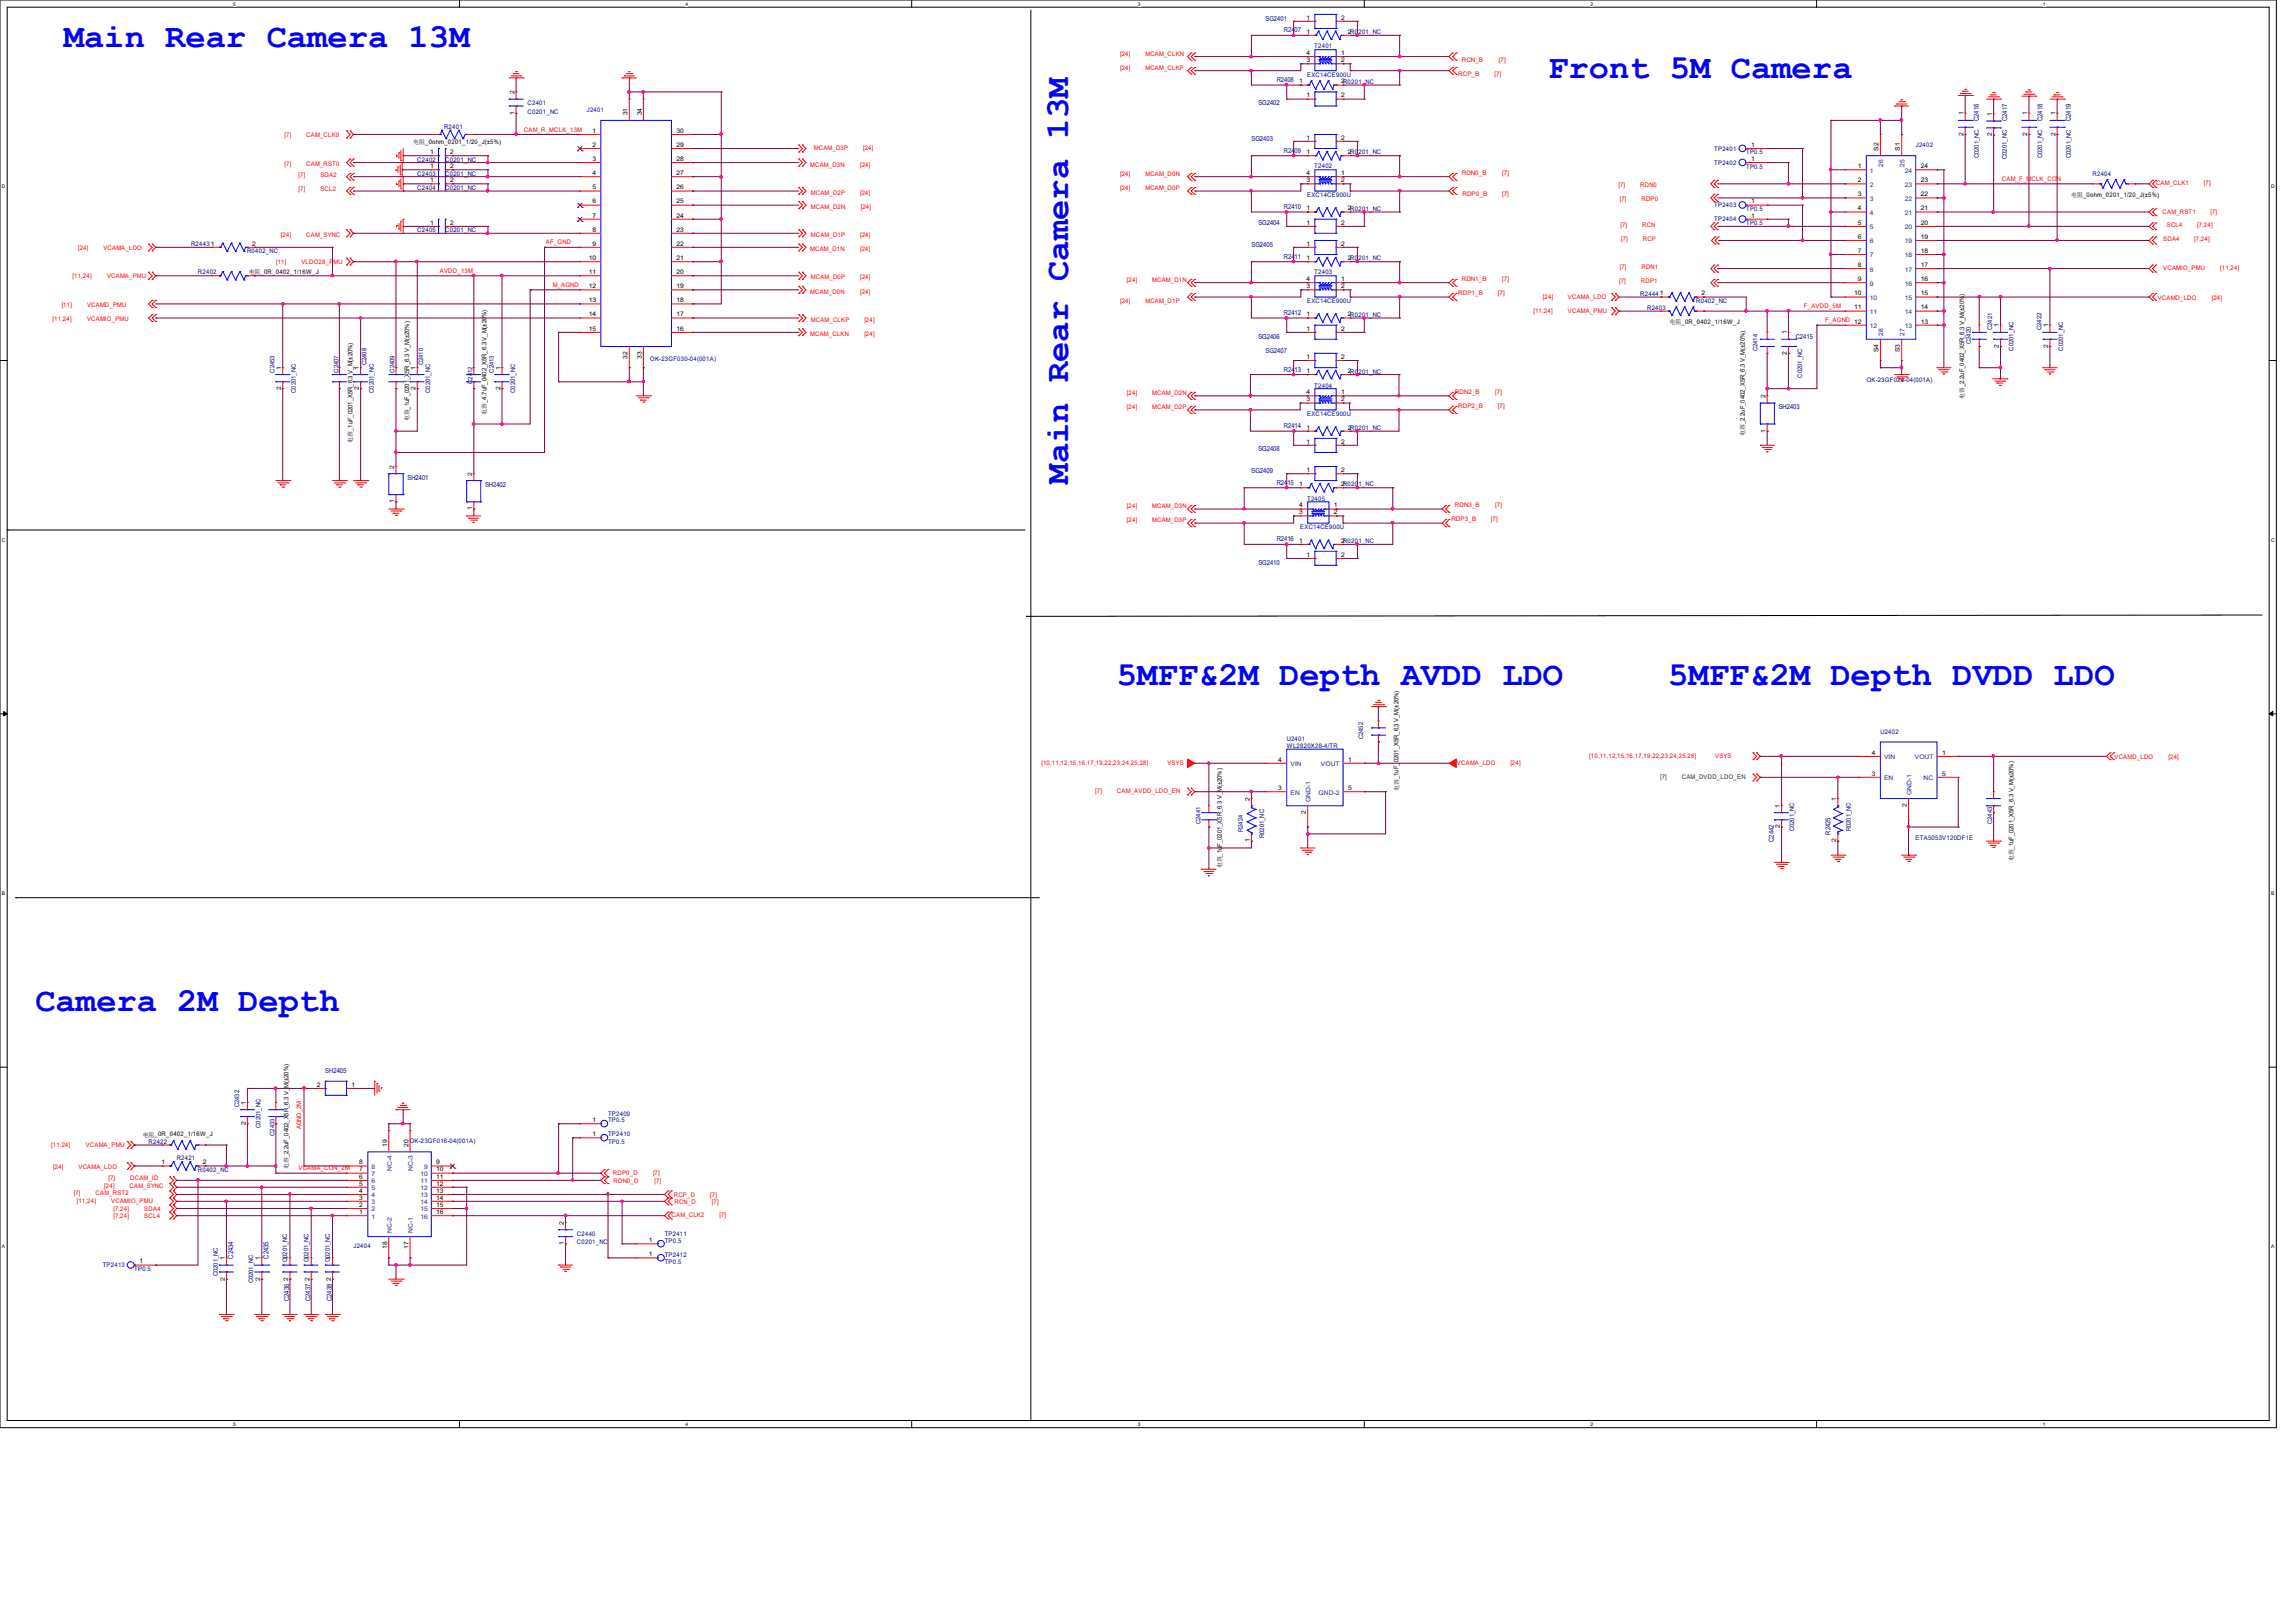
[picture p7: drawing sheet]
<svg xmlns="http://www.w3.org/2000/svg" width="297mm" height="210mm" viewBox="0 0 297 210" stroke-linecap="round" stroke-linejoin="round" font-family="sans-serif">
<defs><g id="words">
<g font-size="4.4" fill="#00f">
<text x="8.3" y="6.1">Main Rear Camera 13M</text>
<text x="200.3" y="10.1">Front 5M Camera</text>
<text x="138.2" y="62.6" transform="rotate(-90 138.2 62.6)">Main Rear Camera 13M</text>
<text x="144.5" y="88.7">5MFF&amp;2M Depth AVDD LDO</text>
<text x="215.8" y="88.7">5MFF&amp;2M Depth DVDD LDO</text>
<text x="4.6" y="130.8">Camera 2M Depth</text>
</g>
<g font-size=".9" fill="#000080">
<text x="163.7" y="2.7">SG2401</text>
<text x="166.1" y="4.2">R2407</text>
<text x="165.2" y="10.6">R2408</text>
<text x="162.8" y="13.6">SG2402</text>
<text x="256" y="15.7" transform="rotate(-90 256 15.7)">C2416</text>
<text x="259.6" y="15.7" transform="rotate(-90 259.6 15.7)">C2417</text>
<text x="264.2" y="15.7" transform="rotate(-90 264.2 15.7)">C2418</text>
<text x="267.9" y="15.7" transform="rotate(-90 267.9 15.7)">C2419</text>
<text x="161.9" y="18.2">SG2403</text>
<text x="166.1" y="19.8">R2409</text>
<text x="162.8" y="29.2">SG2404</text>
<text x="166.1" y="27.1">R2410</text>
<text x="161.9" y="31.9">SG2405</text>
<text x="166.1" y="33.5">R2411</text>
<text x="166.1" y="40.8">R2412</text>
<text x="162.8" y="43.8">SG2406</text>
<text x="163.7" y="45.6">SG2407</text>
<text x="232.3" y="43.8">C2415</text>
<text x="166.1" y="48.1">R2413</text>
<text x="230.1" y="53">SH2403</text>
<text x="162.8" y="58.4">SG2408</text>
<text x="166.1" y="55.4">R2414</text>
<text x="52.7" y="62.1">SH2401</text>
<text x="62.7" y="63">SH2402</text>
<text x="161.9" y="61.2">SG2409</text>
<text x="165.2" y="62.7">R2415</text>
<text x="165.2" y="70.1">R2416</text>
<text x="162.8" y="73.1">SG2410</text>
<text x="236.8" y="108" transform="rotate(-90 236.8 108)">R2425</text>
<text x="229.4" y="108.9" transform="rotate(-90 229.4 108.9)">C2442</text>
<text x="42.1" y="138.9">SH2405</text>
<text x="30.1" y="162.9" transform="rotate(-90 30.1 162.9)">C2434</text>
<text x="34.7" y="162.9" transform="rotate(-90 34.7 162.9)">C2435</text>
<text x="37.4" y="168.4" transform="rotate(-90 37.4 168.4)">C2436</text>
<text x="40.2" y="168.4" transform="rotate(-90 40.2 168.4)">C2437</text>
<text x="42.9" y="168.4" transform="rotate(-90 42.9 168.4)">C2438</text>
</g>
<g font-size=".8">
<text x="169" y="2.5">1</text>
<text x="169" y="4.4">1</text>
<text x="173.5" y="2.5">2</text>
<text x="174.4" y="4.4">2R0201_NC</text>
<text x="168.1" y="10.8">1</text>
<text x="169" y="8">3</text>
<text x="169" y="7.1">4</text>
<text x="173.5" y="10.8">2R0201_NC</text>
<text x="173.5" y="7.1">1</text>
<text x="173.5" y="8">2</text>
<text x="66.5" y="14.8" transform="rotate(-90 66.5 14.8)">1</text>
<text x="66.5" y="12.2" transform="rotate(-90 66.5 12.2)">2</text>
<text x="76.6" y="17.2">1</text>
<text x="81.2" y="14.9" transform="rotate(-90 81.2 14.9)">31</text>
<text x="83" y="14.9" transform="rotate(-90 83 14.9)">34</text>
<text x="87.5" y="17.2">30</text>
<text x="169" y="12.6">1</text>
<text x="173.5" y="12.6">2</text>
<text x="254" y="17.6" transform="rotate(-90 254 17.6)">2</text>
<text x="254" y="14.9" transform="rotate(-90 254 14.9)">1</text>
<text x="257.7" y="17.7" transform="rotate(-90 257.7 17.7)">2</text>
<text x="257.7" y="15" transform="rotate(-90 257.7 15)">1</text>
<text x="262.2" y="17.6" transform="rotate(-90 262.2 17.6)">2</text>
<text x="262.2" y="14.9" transform="rotate(-90 262.2 14.9)">1</text>
<text x="265.9" y="17.6" transform="rotate(-90 265.9 17.6)">2</text>
<text x="265.9" y="14.9" transform="rotate(-90 265.9 14.9)">1</text>
<text x="53.5" y="18.6">电阻_0ohm_0201_1/20_J(±5%)</text>
<text x="55.6" y="19.9">1</text>
<text x="55.6" y="21.8">1</text>
<text x="55.6" y="23.6">1</text>
<text x="58.3" y="19.9">2</text>
<text x="58.3" y="21.8">2</text>
<text x="58.3" y="23.6">2</text>
<text x="76.6" y="19">2</text>
<text x="76.6" y="20.8">3</text>
<text x="76.6" y="22.6">4</text>
<text x="87.5" y="22.6">27</text>
<text x="87.5" y="20.8">28</text>
<text x="87.5" y="19">29</text>
<text x="169" y="19.9">1</text>
<text x="169" y="23.6">3</text>
<text x="169" y="22.6">4</text>
<text x="169" y="18.1">1</text>
<text x="173.5" y="22.6">1</text>
<text x="173.5" y="23.6">2</text>
<text x="173.5" y="18.1">2</text>
<text x="174.4" y="19.9">2R0201_NC</text>
<text x="226.5" y="20.8">1</text>
<text x="226.5" y="19">1</text>
<text x="240.3" y="21.8">1</text>
<text x="240.3" y="23.6">2</text>
<text x="243" y="19.5" transform="rotate(-90 243 19.5)">S2</text>
<text x="245.8" y="19.5" transform="rotate(-90 245.8 19.5)">S1</text>
<text x="248.5" y="23.6">23</text>
<text x="248.5" y="21.8">24</text>
<text x="55.6" y="29.1">1</text>
<text x="58.3" y="29.1">2</text>
<text x="76.6" y="24.5">5</text>
<text x="76.6" y="26.3">6</text>
<text x="76.6" y="28.2">7</text>
<text x="76.6" y="30">8</text>
<text x="87.5" y="30">23</text>
<text x="87.5" y="28.2">24</text>
<text x="87.5" y="26.3">25</text>
<text x="87.5" y="24.5">26</text>
<text x="169" y="29.1">1</text>
<text x="169" y="27.2">1</text>
<text x="173.5" y="29.1">2</text>
<text x="174.4" y="27.2">2R0201_NC</text>
<text x="226.5" y="26.3">1</text>
<text x="226.5" y="28.2">1</text>
<text x="240.3" y="25.4">3</text>
<text x="240.3" y="27.2">4</text>
<text x="240.3" y="29.1">5</text>
<text x="248.5" y="29.1">20</text>
<text x="248.5" y="27.2">21</text>
<text x="248.5" y="25.4">22</text>
<text x="267.9" y="25.5">电阻_0ohm_0201_1/20_J(±5%)</text>
<text x="27.3" y="31.8">1</text>
<text x="32.2" y="35.5">电阻_0R_0402_1/16W_J</text>
<text x="32.6" y="31.8">2</text>
<text x="76.2" y="33.7">10</text>
<text x="76.2" y="35.5">11</text>
<text x="76.6" y="31.8">9</text>
<text x="87.5" y="35.5">20</text>
<text x="87.5" y="33.7">21</text>
<text x="87.5" y="31.8">22</text>
<text x="169" y="31.8">1</text>
<text x="169" y="33.7">1</text>
<text x="173.5" y="31.8">2</text>
<text x="174.4" y="33.7">2R0201_NC</text>
<text x="240.3" y="30.9">6</text>
<text x="240.3" y="32.7">7</text>
<text x="240.3" y="34.5">8</text>
<text x="248.5" y="34.5">17</text>
<text x="248.5" y="32.7">18</text>
<text x="248.5" y="30.9">19</text>
<text x="76.2" y="37.3">12</text>
<text x="76.2" y="39.1">13</text>
<text x="76.2" y="40.9">14</text>
<text x="87.5" y="40.9">17</text>
<text x="87.5" y="39.1">18</text>
<text x="87.5" y="37.3">19</text>
<text x="169" y="37.3">3</text>
<text x="169" y="36.4">4</text>
<text x="169" y="40.9">1</text>
<text x="173.5" y="36.4">1</text>
<text x="173.5" y="37.3">2</text>
<text x="174.4" y="40.9">2R0201_NC</text>
<text x="216" y="41.9">电阻_0R_0402_1/16W_J</text>
<text x="220.1" y="38.2">2</text>
<text x="239.9" y="38.2">10</text>
<text x="239.9" y="40">11</text>
<text x="240.3" y="36.4">9</text>
<text x="248.5" y="41.9">13</text>
<text x="248.5" y="40">14</text>
<text x="248.5" y="38.2">15</text>
<text x="248.5" y="36.4">16</text>
<text x="36.4" y="47.8" transform="rotate(-90 36.4 47.8)">1</text>
<text x="46.4" y="47.8" transform="rotate(-90 46.4 47.8)">1</text>
<text x="53.8" y="47.8" transform="rotate(-90 53.8 47.8)">1</text>
<text x="64.7" y="47.8" transform="rotate(-90 64.7 47.8)">1</text>
<text x="76.2" y="42.8">15</text>
<text x="81.2" y="46.4" transform="rotate(-90 81.2 46.4)">32</text>
<text x="83" y="46.4" transform="rotate(-90 83 46.4)">33</text>
<text x="87.5" y="42.8">16</text>
<text x="169" y="46.4">1</text>
<text x="169" y="42.8">1</text>
<text x="173.5" y="46.4">2</text>
<text x="173.5" y="42.8">2</text>
<text x="231.1" y="45.9" transform="rotate(-90 231.1 45.9)">2</text>
<text x="231.1" y="43.3" transform="rotate(-90 231.1 43.3)">1</text>
<text x="243" y="45.6" transform="rotate(-90 243 45.6)">S4</text>
<text x="245.8" y="45.6" transform="rotate(-90 245.8 45.6)">S3</text>
<text x="258.6" y="45" transform="rotate(-90 258.6 45)">2</text>
<text x="258.6" y="42.4" transform="rotate(-90 258.6 42.4)">1</text>
<text x="265" y="45" transform="rotate(-90 265 45)">2</text>
<text x="265" y="42.4" transform="rotate(-90 265 42.4)">1</text>
<text x="36.4" y="50.5" transform="rotate(-90 36.4 50.5)">2</text>
<text x="46.4" y="50.5" transform="rotate(-90 46.4 50.5)">2</text>
<text x="53.8" y="50.5" transform="rotate(-90 53.8 50.5)">2</text>
<text x="62.9" y="53.6" transform="rotate(-90 62.9 53.6)">电容_4.7uF_0402_X5R_6.3 V_M(±20%)</text>
<text x="64.7" y="50.5" transform="rotate(-90 64.7 50.5)">2</text>
<text x="169" y="48.3">1</text>
<text x="169" y="51.9">3</text>
<text x="169" y="51">4</text>
<text x="173.5" y="51">1</text>
<text x="173.5" y="51.9">2</text>
<text x="174.4" y="48.3">2R0201_NC</text>
<text x="228.4" y="51.5" transform="rotate(-90 228.4 51.5)">2</text>
<text x="254.1" y="51.6" transform="rotate(-90 254.1 51.6)">电容_2.2uF_0402_X5R_6.3 V_M(±20%)</text>
<text x="45.6" y="57.3" transform="rotate(-90 45.6 57.3)">电容_1uF_0201_X5R_6.3 V_M(±20%)</text>
<text x="52.9" y="54.5" transform="rotate(-90 52.9 54.5)">电容_1uF_0201_X5R_6.3 V_M(±20%)</text>
<text x="169" y="55.6">1</text>
<text x="169" y="57.4">1</text>
<text x="173.5" y="57.4">2</text>
<text x="174.4" y="55.6">2R0201_NC</text>
<text x="225.7" y="56.4" transform="rotate(-90 225.7 56.4)">电容_2.2uF_0402_X5R_6.3 V_M(±20%)</text>
<text x="228.4" y="56" transform="rotate(-90 228.4 56)">1</text>
<text x="51" y="65.1" transform="rotate(-90 51 65.1)">1</text>
<text x="51" y="60.7" transform="rotate(-90 51 60.7)">2</text>
<text x="61.1" y="61.6" transform="rotate(-90 61.1 61.6)">2</text>
<text x="168.1" y="65.7">4</text>
<text x="168.1" y="62.9">1</text>
<text x="169" y="61.1">1</text>
<text x="172.6" y="65.7">1</text>
<text x="173.5" y="61.1">2</text>
<text x="173.5" y="62.9">2R0201_NC</text>
<text x="61.1" y="66" transform="rotate(-90 61.1 66)">1</text>
<text x="168.1" y="66.5">3</text>
<text x="168.1" y="70.2">1</text>
<text x="172.6" y="66.5">2</text>
<text x="173.5" y="70.2">2R0201_NC</text>
<text x="169" y="72">1</text>
<text x="173.5" y="72">2</text>
<text x="165.4" y="98.5">4</text>
<text x="174.4" y="98.5">1</text>
<text x="242.1" y="100.4">3</text>
<text x="242.1" y="97.7">4</text>
<text x="251.2" y="100.4">5</text>
<text x="251.2" y="97.7">1</text>
<text x="161.7" y="103.6" transform="rotate(-90 161.7 103.6)">2</text>
<text x="165.4" y="102.2">3</text>
<text x="168.9" y="105.4" transform="rotate(-90 168.9 105.4)">2</text>
<text x="174.4" y="102.2">5</text>
<text x="180.9" y="102.3" transform="rotate(-90 180.9 102.3)">电容_1uF_0201_X5R_6.3 V_M(±20%)</text>
<text x="230.2" y="107.2" transform="rotate(-90 230.2 107.2)">2</text>
<text x="230.2" y="104.5" transform="rotate(-90 230.2 104.5)">1</text>
<text x="237.5" y="103.6" transform="rotate(-90 237.5 103.6)">1</text>
<text x="246.7" y="104.4" transform="rotate(-90 246.7 104.4)">2</text>
<text x="158.1" y="112.4" transform="rotate(-90 158.1 112.4)">电容_1uF_0201_X5R_6.3 V_M(±20%)</text>
<text x="161.7" y="109" transform="rotate(-90 161.7 109)">1</text>
<text x="237.5" y="109" transform="rotate(-90 237.5 109)">2</text>
<text x="260.5" y="111.5" transform="rotate(-90 260.5 111.5)">电容_1uF_0201_X5R_6.3 V_M(±20%)</text>
<text x="31.8" y="143" transform="rotate(-90 31.8 143)">1</text>
<text x="41" y="140.6">2</text>
<text x="45.5" y="140.6">1</text>
<text x="18.5" y="147.1">电阻_0R_0402_1/16W_J</text>
<text x="31.8" y="145.6" transform="rotate(-90 31.8 145.6)">2</text>
<text x="50.1" y="148.4" transform="rotate(-90 50.1 148.4)">19</text>
<text x="52.8" y="148.4" transform="rotate(-90 52.8 148.4)">20</text>
<text x="76.6" y="145.2">1</text>
<text x="76.6" y="147">1</text>
<text x="20.9" y="150.7">1</text>
<text x="26.2" y="150.7">2</text>
<text x="37.3" y="151.3" transform="rotate(-90 37.3 151.3)">电容_2.2uF_0402_X5R_6.3 V_M(±20%)</text>
<text x="46.5" y="155.2">3</text>
<text x="46.5" y="154.3">4</text>
<text x="46.5" y="153.4">5</text>
<text x="46.5" y="152.5">6</text>
<text x="46.5" y="151.6">7</text>
<text x="46.5" y="150.7">8</text>
<text x="56.4" y="150.7">9</text>
<text x="56.4" y="151.6">10</text>
<text x="56.4" y="152.5">11</text>
<text x="56.4" y="153.4">12</text>
<text x="56.4" y="154.3">13</text>
<text x="56.4" y="155.2">14</text>
<text x="46.5" y="157.1">1</text>
<text x="46.5" y="156.2">2</text>
<text x="50.1" y="161.6" transform="rotate(-90 50.1 161.6)">18</text>
<text x="52.8" y="161.6" transform="rotate(-90 52.8 161.6)">17</text>
<text x="56.4" y="156.2">15</text>
<text x="56.4" y="157.1">16</text>
<text x="72.9" y="161.1" transform="rotate(-90 72.9 161.1)">1</text>
<text x="72.9" y="158.5" transform="rotate(-90 72.9 158.5)">2</text>
<text x="83.9" y="160.7">1</text>
<text x="18" y="163.5">1</text>
<text x="29.1" y="165.7" transform="rotate(-90 29.1 165.7)">2</text>
<text x="29.1" y="163.1" transform="rotate(-90 29.1 163.1)">1</text>
<text x="33.7" y="165.7" transform="rotate(-90 33.7 165.7)">2</text>
<text x="33.7" y="163.1" transform="rotate(-90 33.7 163.1)">1</text>
<text x="37.3" y="165.7" transform="rotate(-90 37.3 165.7)">2</text>
<text x="37.3" y="163.1" transform="rotate(-90 37.3 163.1)">1</text>
<text x="40" y="165.7" transform="rotate(-90 40 165.7)">2</text>
<text x="40" y="163.1" transform="rotate(-90 40 163.1)">1</text>
<text x="42.8" y="165.7" transform="rotate(-90 42.8 165.7)">2</text>
<text x="42.8" y="163.1" transform="rotate(-90 42.8 163.1)">1</text>
<text x="83.9" y="162.6">1</text>
</g>
<g font-size=".8" fill="#f00">
<text x="144.9" y="9">[24]</text>
<text x="144.9" y="7.2">[24]</text>
<text x="148.2" y="9">MCAM_CLKP</text>
<text x="148.2" y="7.2">MCAM_CLKN</text>
<text x="188.6" y="9.8">RCP_B</text>
<text x="189.1" y="8">RCN_B</text>
<text x="193.3" y="9.8">[7]</text>
<text x="193.9" y="8">[7]</text>
<text x="36.8" y="17.7">[7]</text>
<text x="39.6" y="17.7">CAM_CLK0</text>
<text x="67.8" y="17">CAM_R_MCLK_13M</text>
<text x="36.8" y="21.5">[7]</text>
<text x="38.6" y="22.9">[7]</text>
<text x="39.6" y="21.5">CAM_RST0</text>
<text x="41.4" y="22.9">SDA2</text>
<text x="104.8" y="21.5">MCAM_D3N</text>
<text x="105.3" y="19.4">MCAM_D3P</text>
<text x="111.3" y="21.5">[24]</text>
<text x="111.6" y="19.4">[24]</text>
<text x="144.9" y="22.7">[24]</text>
<text x="148.2" y="22.7">MCAM_D0N</text>
<text x="189.1" y="22.6">RDN0_B</text>
<text x="194.3" y="22.6">[7]</text>
<text x="259" y="23.4">CAM_F_MCLK_CON</text>
<text x="278.9" y="23.9">CAM_CLK1</text>
<text x="285.1" y="23.9">[7]</text>
<text x="38.6" y="24.7">[7]</text>
<text x="41.4" y="24.7">SCL2</text>
<text x="104.9" y="25.2">MCAM_D2P</text>
<text x="104.9" y="27">MCAM_D2N</text>
<text x="111.3" y="25.2">[24]</text>
<text x="111.3" y="27">[24]</text>
<text x="144.9" y="24.6">[24]</text>
<text x="148.2" y="24.6">MCAM_D0P</text>
<text x="189.2" y="25.4">RDP0_B</text>
<text x="194.3" y="25.4">[7]</text>
<text x="209.4" y="24.2">[7]</text>
<text x="209.5" y="26">[7]</text>
<text x="209.6" y="29.4">[7]</text>
<text x="212.2" y="24.2">RDN0</text>
<text x="212.4" y="26">RDP0</text>
<text x="212.4" y="29.4">RCN</text>
<text x="279.8" y="27.6">CAM_RST1</text>
<text x="280.3" y="29.4">SCL4</text>
<text x="284.2" y="29.4">[7,24]</text>
<text x="285.9" y="27.6">[7]</text>
<text x="9.4" y="36">[11,24]</text>
<text x="10.1" y="32.3">[24]</text>
<text x="13.4" y="32.3">VCAMA_LDO</text>
<text x="13.8" y="36">VCAMA_PMU</text>
<text x="35.7" y="34.2">[11]</text>
<text x="36.3" y="30.6">[24]</text>
<text x="39" y="34.2">VLDO28_PMU</text>
<text x="39.6" y="30.6">CAM_SYNC</text>
<text x="56.9" y="35.3">AVDD_13M</text>
<text x="70.6" y="31.6">AF_GND</text>
<text x="104.8" y="32.5">MCAM_D1N</text>
<text x="104.9" y="30.7">MCAM_D1P</text>
<text x="111.3" y="32.5">[24]</text>
<text x="111.3" y="30.7">[24]</text>
<text x="209.5" y="34.8">[7]</text>
<text x="209.7" y="31.2">[7]</text>
<text x="212.4" y="34.8">RDN1</text>
<text x="212.5" y="31.2">RCP</text>
<text x="279.8" y="31.2">SDA4</text>
<text x="279.8" y="35">VCAMIO_PMU</text>
<text x="283.8" y="31.2">[7,24]</text>
<text x="287.2" y="35">[11,24]</text>
<text x="6.8" y="41.6">[11,24]</text>
<text x="8" y="39.7">[11]</text>
<text x="11.3" y="39.7">VCAMD_PMU</text>
<text x="11.3" y="41.6">VCAMIO_PMU</text>
<text x="71.5" y="37.1">M_AGND</text>
<text x="104.8" y="38">MCAM_D0N</text>
<text x="104.9" y="36.2">MCAM_D0P</text>
<text x="104.9" y="41.7">MCAM_CLKP</text>
<text x="111.3" y="38">[24]</text>
<text x="111.3" y="36.2">[24]</text>
<text x="111.8" y="41.7">[24]</text>
<text x="144.9" y="39.2">[24]</text>
<text x="145.8" y="36.4">[24]</text>
<text x="148.2" y="39.2">MCAM_D1P</text>
<text x="149.1" y="36.4">MCAM_D1N</text>
<text x="188.6" y="38.2">RDP1_B</text>
<text x="189.1" y="36.4">RDN1_B</text>
<text x="193.8" y="38.2">[7]</text>
<text x="194.3" y="36.4">[7]</text>
<text x="198.4" y="40.5">[11,24]</text>
<text x="199.6" y="38.6">[24]</text>
<text x="202.8" y="40.5">VCAMA_PMU</text>
<text x="202.8" y="38.6">VCAMA_LDO</text>
<text x="209.4" y="36.6">[7]</text>
<text x="212.3" y="36.6">RDP1</text>
<text x="233.4" y="39.9">F_AVDD_5M</text>
<text x="236.1" y="41.7">F_AGND 12</text>
<text x="279.1" y="38.8">VCAMD_LDO</text>
<text x="286.1" y="38.8">[24]</text>
<text x="104.8" y="43.5">MCAM_CLKN</text>
<text x="111.8" y="43.5">[24]</text>
<text x="145.8" y="52.9">[24]</text>
<text x="145.8" y="51.1">[24]</text>
<text x="149.1" y="52.9">MCAM_D2P</text>
<text x="149.1" y="51.1">MCAM_D2N</text>
<text x="188.2" y="51">RDN2_B</text>
<text x="188.6" y="52.8">RDP2_B</text>
<text x="193.4" y="51">[7]</text>
<text x="193.8" y="52.8">[7]</text>
<text x="145.8" y="65.7">[24]</text>
<text x="149.1" y="65.7">MCAM_D3N</text>
<text x="188.2" y="65.6">RDN3_B</text>
<text x="193.4" y="65.6">[7]</text>
<text x="145.8" y="67.5">[24]</text>
<text x="149.1" y="67.5">MCAM_D3P</text>
<text x="187.7" y="67.4">RDP3_B</text>
<text x="192.9" y="67.4">[7]</text>
<text x="134.7" y="99">[10,11,12,15,16,17,19,22,23,24,25,28]</text>
<text x="151" y="99">VSYS</text>
<text x="188.5" y="99">VCAMA_LDO</text>
<text x="195.4" y="99">[24]</text>
<text x="205.6" y="98.1">[10,11,12,15,16,17,19,22,23,24,25,28]</text>
<text x="221.9" y="98.1">VSYS</text>
<text x="273.5" y="98.2">VCAMD_LDO</text>
<text x="280.5" y="98.2">[24]</text>
<text x="141.7" y="102.7">[7]</text>
<text x="144.5" y="102.7">CAM_AVDD_LDO_EN</text>
<text x="6.6" y="148.5">[11,24]</text>
<text x="11.1" y="148.5">VCAMA_PMU</text>
<text x="38.9" y="146.1" transform="rotate(-90 38.9 146.1)">AGND_2M</text>
<text x="6.9" y="151.2">[24]</text>
<text x="9.5" y="154.7">[7]</text>
<text x="9.9" y="155.7">[11,24]</text>
<text x="10.2" y="151.2">VCAMA_LDO</text>
<text x="12.4" y="154.7">CAM_RST2</text>
<text x="13.5" y="153.7">[24]</text>
<text x="14" y="152.6">[7]</text>
<text x="14.4" y="155.7">VCAMIO_PMU</text>
<text x="16.8" y="153.7">CAM_SYNC</text>
<text x="16.8" y="152.6">DCAM_ID</text>
<text x="38.6" y="151.4">VCAMA_CON_2M</text>
<text x="79.3" y="152.1">RDP0_D</text>
<text x="79.4" y="153">RDN0_D</text>
<text x="84.5" y="152.1">[7]</text>
<text x="84.7" y="153">[7]</text>
<text x="87.2" y="154.8">RCP_D</text>
<text x="87.3" y="155.8">RCN_D</text>
<text x="91.9" y="154.8">[7]</text>
<text x="92.1" y="155.8">[7]</text>
<text x="14.7" y="156.7">[7,24]</text>
<text x="14.7" y="157.6">[7,24]</text>
<text x="18.7" y="156.7">SDA4</text>
<text x="18.7" y="157.6">SCL4</text>
<text x="86.9" y="157.5">CAM_CLK2</text>
<text x="93.1" y="157.5">[7]</text>
</g>
<g font-size=".8" fill="#000080">
<text x="169.1" y="9.9">EXC14CE900U</text>
<text x="170" y="6.3">T2401</text>
<text x="57.4" y="16.7">R2401</text>
<text x="68.2" y="13.6">C2401</text>
<text x="68.2" y="14.7">C0201_NC</text>
<text x="75.9" y="14.5">J2401</text>
<text x="54" y="20.9">C2402</text>
<text x="54" y="22.7">C2403</text>
<text x="57.6" y="20.9">C0201_NC</text>
<text x="57.6" y="22.7">C0201_NC</text>
<text x="170" y="21.8">T2402</text>
<text x="221.8" y="21.3">TP2402</text>
<text x="221.8" y="19.5">TP2401</text>
<text x="225.9" y="21.8">TP0.5</text>
<text x="225.9" y="20">TP0.5</text>
<text x="247.8" y="19">J2402</text>
<text x="256" y="20.5" transform="rotate(-90 256 20.5)">C0201_NC</text>
<text x="259.6" y="20.6" transform="rotate(-90 259.6 20.6)">C0201_NC</text>
<text x="264.2" y="20.5" transform="rotate(-90 264.2 20.5)">C0201_NC</text>
<text x="267.9" y="20.5" transform="rotate(-90 267.9 20.5)">C0201_NC</text>
<text x="270.7" y="22.7">R2404</text>
<text x="54" y="24.6">C2404</text>
<text x="57.6" y="24.6">C0201_NC</text>
<text x="169.1" y="25.5">EXC14CE900U</text>
<text x="221.8" y="26.8">TP2403</text>
<text x="221.8" y="28.7">TP2404</text>
<text x="225.9" y="27.3">TP0.5</text>
<text x="225.9" y="29.1">TP0.5</text>
<text x="24.7" y="31.9">R2443</text>
<text x="25.6" y="35.5">R2402</text>
<text x="32" y="32.8">R0402_NC</text>
<text x="54" y="30.1">C2405</text>
<text x="57.6" y="30.1">C0201_NC</text>
<text x="170" y="35.5">T2403</text>
<text x="169.1" y="39.2">EXC14CE900U</text>
<text x="212.2" y="38.3">R24441</text>
<text x="213.1" y="40.1">R2403</text>
<text x="219.4" y="39.2">R0402_NC</text>
<text x="47.4" y="47.3" transform="rotate(-90 47.4 47.3)">C2408</text>
<text x="54.7" y="47.3" transform="rotate(-90 54.7 47.3)">C2410</text>
<text x="84.1" y="46.7">OK-23GF030-04(001A)</text>
<text x="227.4" y="45.5" transform="rotate(-90 227.4 45.5)">C2414</text>
<text x="255" y="44.5" transform="rotate(-90 255 44.5)">C2420</text>
<text x="257.7" y="42.7" transform="rotate(-90 257.7 42.7)">C2421</text>
<text x="260.5" y="45.4" transform="rotate(-90 260.5 45.4)">C0201_NC</text>
<text x="264.1" y="42.7" transform="rotate(-90 264.1 42.7)">C2422</text>
<text x="266.9" y="45.4" transform="rotate(-90 266.9 45.4)">C0201_NC</text>
<text x="35.5" y="48.2" transform="rotate(-90 35.5 48.2)">C2453</text>
<text x="38.3" y="50.8" transform="rotate(-90 38.3 50.8)">C0201_NC</text>
<text x="43.8" y="48.2" transform="rotate(-90 43.8 48.2)">C2407</text>
<text x="48.3" y="50.8" transform="rotate(-90 48.3 50.8)">C0201_NC</text>
<text x="51.1" y="48.2" transform="rotate(-90 51.1 48.2)">C2409</text>
<text x="55.6" y="50.8" transform="rotate(-90 55.6 50.8)">C0201_NC</text>
<text x="61.1" y="49.7" transform="rotate(-90 61.1 49.7)">C2412</text>
<text x="63.9" y="48.2" transform="rotate(-90 63.9 48.2)">C2413</text>
<text x="66.6" y="50.8" transform="rotate(-90 66.6 50.8)">C0201_NC</text>
<text x="169.1" y="53.8">EXC14CE900U</text>
<text x="170" y="50.2">T2404</text>
<text x="233.1" y="48.9" transform="rotate(-90 233.1 48.9)">C0201_NC</text>
<text x="241.5" y="49.4">OK-23GF024-04(001A)</text>
<text x="169.1" y="64.8">T2405</text>
<text x="168.2" y="68.5">EXC14CE900U</text>
<text x="166.5" y="95.9">U2401</text>
<text x="176.4" y="95.7" transform="rotate(-90 176.4 95.7)">C2452</text>
<text x="243.3" y="95">U2402</text>
<text x="166.5" y="96.8">WL2820X28-4/TR</text>
<text x="155.3" y="106.6" transform="rotate(-90 155.3 106.6)">C2441</text>
<text x="160.8" y="107.7" transform="rotate(-90 160.8 107.7)">R2424</text>
<text x="232.1" y="107.6" transform="rotate(-90 232.1 107.6)">C0201_NC</text>
<text x="239.4" y="107.6" transform="rotate(-90 239.4 107.6)">R0201_NC</text>
<text x="257.7" y="106.6" transform="rotate(-90 257.7 106.6)">C2443</text>
<text x="163.5" y="108.5" transform="rotate(-90 163.5 108.5)">R0201_NC</text>
<text x="247.8" y="108.7">ETA5053V120DF1E</text>
<text x="30.9" y="143.3" transform="rotate(-90 30.9 143.3)">C2432</text>
<text x="19.2" y="148">R2422</text>
<text x="33.7" y="146" transform="rotate(-90 33.7 146)">C0201_NC</text>
<text x="35.5" y="147" transform="rotate(-90 35.5 147)">C2433</text>
<text x="53" y="147.9">OK-23GF016-04(001A)</text>
<text x="78.7" y="144.4">TP2409</text>
<text x="78.7" y="145.2">TP0.5</text>
<text x="78.7" y="147.1">TP2410</text>
<text x="78.7" y="148">TP0.5</text>
<text x="22.9" y="150.1">R2421</text>
<text x="25.6" y="151.6">R0402_NC</text>
<text x="45.7" y="161.5">J2404</text>
<text x="74.6" y="159.9">C2440</text>
<text x="74.6" y="161">C0201_NC</text>
<text x="86" y="159.9">TP2411</text>
<text x="86" y="160.8">TP0.5</text>
<text x="13.3" y="164">TP2413</text>
<text x="17.4" y="164.5">TP0.5</text>
<text x="28.2" y="165.2" transform="rotate(-90 28.2 165.2)">C0201_NC</text>
<text x="32.8" y="166.1" transform="rotate(-90 32.8 166.1)">C0201_NC</text>
<text x="37.2" y="163.3" transform="rotate(-90 37.2 163.3)">C0201_NC</text>
<text x="39.9" y="163.3" transform="rotate(-90 39.9 163.3)">C0201_NC</text>
<text x="42.7" y="163.3" transform="rotate(-90 42.7 163.3)">C0201_NC</text>
<text x="86" y="162.6">TP2412</text>
<text x="86" y="163.5">TP0.5</text>
</g>
<g font-size=".8" fill="#004080">
<text x="241.9" y="22.4">1</text>
<text x="243.6" y="21.5" transform="rotate(-90 243.6 21.5)">26</text>
<text x="246.4" y="21.5" transform="rotate(-90 246.4 21.5)">25</text>
<text x="246.4" y="22.4">24</text>
<text x="241.9" y="24.2">2</text>
<text x="241.9" y="26">3</text>
<text x="241.9" y="27.8">4</text>
<text x="241.9" y="29.7">5</text>
<text x="246.4" y="29.7">20</text>
<text x="246.4" y="27.8">21</text>
<text x="246.4" y="26">22</text>
<text x="246.4" y="24.2">23</text>
<text x="241.9" y="31.5">6</text>
<text x="241.9" y="33.3">7</text>
<text x="241.9" y="35.1">8</text>
<text x="246.4" y="35.1">17</text>
<text x="246.4" y="33.3">18</text>
<text x="246.4" y="31.5">19</text>
<text x="241.9" y="37">9</text>
<text x="241.9" y="38.8">10</text>
<text x="241.9" y="40.6">11</text>
<text x="246.4" y="40.6">14</text>
<text x="246.4" y="38.8">15</text>
<text x="246.4" y="37">16</text>
<text x="241.9" y="42.5">12</text>
<text x="243.6" y="43.4" transform="rotate(-90 243.6 43.4)">28</text>
<text x="246.4" y="43.4" transform="rotate(-90 246.4 43.4)">27</text>
<text x="246.4" y="42.5">13</text>
<text x="166.9" y="99.1">VIN</text>
<text x="170.9" y="99.1">VOUT</text>
<text x="243.7" y="101">EN</text>
<text x="243.7" y="98.3">VIN</text>
<text x="247.7" y="98.3">VOUT</text>
<text x="248.8" y="101">NC</text>
<text x="166.9" y="102.8">EN</text>
<text x="169.5" y="103.8" transform="rotate(-90 169.5 103.8)">GND-1</text>
<text x="170.6" y="102.8">GND-2</text>
<text x="247.3" y="102.9" transform="rotate(-90 247.3 102.9)">GND-1</text>
<text x="48" y="155.8">3</text>
<text x="48" y="154.9">4</text>
<text x="48" y="154">5</text>
<text x="48" y="153.1">6</text>
<text x="48" y="152.2">7</text>
<text x="48" y="151.3">8</text>
<text x="50.7" y="151.6" transform="rotate(-90 50.7 151.6)">NC-4</text>
<text x="53.4" y="151.6" transform="rotate(-90 53.4 151.6)">NC-3</text>
<text x="54.4" y="152.2">10</text>
<text x="54.4" y="153.1">11</text>
<text x="54.4" y="154">12</text>
<text x="54.4" y="154.9">13</text>
<text x="54.4" y="155.8">14</text>
<text x="54.9" y="151.3">9</text>
<text x="48" y="157.7">1</text>
<text x="48" y="156.8">2</text>
<text x="50.7" y="159.6" transform="rotate(-90 50.7 159.6)">NC-2</text>
<text x="53.4" y="159.6" transform="rotate(-90 53.4 159.6)">NC-1</text>
<text x="54.4" y="156.8">15</text>
<text x="54.4" y="157.7">16</text>
</g>
<g font-size=".8" fill="#008000">
<text x="214.7" y="100.8">[7]</text>
<text x="217.6" y="100.8">CAM_DVDD_LDO_EN</text>
</g>
<g font-size=".6">
<text x="30.2" y=".7">5</text>
<text x="88.7" y=".7">4</text>
<text x="147.2" y=".7">3</text>
<text x="205.7" y=".7">2</text>
<text x="264.2" y=".7">1</text>
<text x=".3" y="24.4">D</text>
<text x="293.8" y="24.4">D</text>
<text x=".3" y="70.1">C</text>
<text x="293.8" y="70.1">C</text>
<text x=".3" y="115.8">B</text>
<text x="293.8" y="115.8">B</text>
<text x=".3" y="161.5">A</text>
<text x="293.8" y="161.5">A</text>
<text x="30.2" y="184.5">5</text>
<text x="88.7" y="184.5">4</text>
<text x="147.2" y="184.5">3</text>
<text x="205.7" y="184.5">2</text>
<text x="264.2" y="184.5">1</text>
</g>
</g></defs>
<path d="M0 0h294.5v184.7h-294.5zM.9 .9h292.6v182.9h-292.6z" fill="none" stroke="#000" stroke-width=".13"/>
<g fill="#fff">
<path d="M30.2 .1h.3v.7h-.3z"/>
<path d="M30.2 183.9h.3v.8h-.3z"/>
</g>
<path d="M59.4 0v.9M59.4 183.8v.9" fill="none" stroke="#000" stroke-width=".13"/>
<g fill="#fff">
<path d="M88.7 .1h.3v.7h-.3z"/>
<path d="M88.7 183.9h.3v.8h-.3z"/>
</g>
<path d="M117.9 0v.9M117.9 183.8v.9" fill="none" stroke="#000" stroke-width=".13"/>
<g fill="#fff">
<path d="M147.2 .1h.3v.7h-.3z"/>
<path d="M147.2 183.9h.3v.8h-.3z"/>
</g>
<path d="M176.5 0v.9M176.5 183.8v.9" fill="none" stroke="#000" stroke-width=".13"/>
<g fill="#fff">
<path d="M205.7 .1h.4v.7h-.4z"/>
<path d="M205.7 183.9h.4v.8h-.4z"/>
</g>
<path d="M235 0v.9M235 183.8v.9" fill="none" stroke="#000" stroke-width=".13"/>
<g fill="#fff">
<path d="M264.2 .1h.4v.7h-.4z"/>
<path d="M264.2 183.9h.4v.8h-.4z"/>
<path d="M.3 23.8h.4v.7h-.4z"/>
<path d="M293.8 23.8h.5v.7h-.5z"/>
<path d="M.3 69.5h.4v.7h-.4z"/>
<path d="M293.8 69.5h.5v.7h-.5z"/>
</g>
<path d="M0 46.7h.9M293.5 46.7h1" fill="none" stroke="#000" stroke-width=".13"/>
<g fill="#fff">
<path d="M.3 115.2h.4v.8h-.4z"/>
<path d="M293.8 115.2h.4v.8h-.4z"/>
</g>
<path d="M0 92.4h.9M293.5 92.4h1" fill="none" stroke="#000" stroke-width=".13"/>
<path d="M.5 92.1l.4 .3-.4 .2zM293.5 92.4l.5-.3v.5z" fill="#000" stroke="#000" stroke-width=".13"/>
<g fill="#fff">
<path d="M.3 161h.3v.7h-.3z"/>
<path d="M293.8 161h.4v.7h-.4z"/>
</g>
<path d="M133.3 1.3v182.5M.9 68.6h.1M.9 68.6h131.7M132.8 79.8h.1M292.6 79.6l-159.8 .2M2 116.2h132.5M2 116.2h.1M0 138.1h.9M293.5 138.1h1M133.3 183.8h.1" fill="none" stroke="#000" stroke-width=".13"/>
<g fill="none" stroke="#f00" stroke-width=".13">
<path d="M44.8 16.9l.5 .5-.5 .5M44.8 17.9h.1M44.8 16.9h.1M45.3 16.9h.1M45.3 17.9h.1M45.3 16.9l.4 .5-.4 .5M51.6 19.8h.1M51.6 19.8v.7M51.9 19.5v1.3M52.2 19.2v1.8M55.8 17.4h.9M55.8 17.4h.1"/>
<path d="M60.4 17.4h.9M61.3 17.4h.1M65.9 10.1h1.8M66.1 9.8h1.3M66.4 9.5h.1M66.4 9.5h.7M66.7 9.3h.1M66.8 14.6h.1M66.8 11.9h.1M66.8 11.9v.9M66.8 13.7v.9M66.8 9.3h.1"/>
<path d="M67.4 9.8h.1M67.7 10.1h.1M75 17.4h.1M75 19.2h.1M75 17.4h2.7M75 19.2h2.7M80.5 10.1h.1M80.5 10.1h1.8M80.8 9.8h1.2M80.8 9.8h.1M81 9.5h.7M81.3 9.3h.2"/>
<path d="M81.3 9.3h.1M81.4 12.8h.1M81.4 12.8v2.8M81.7 9.5h.1M83.2 12.8h.1M83.2 12.8v2.8M86.9 17.4h2.7M86.9 19.2h2.7M89.6 19.2h.1M89.6 17.4h.1M103.3 18.8l.5 .4-.5 .5M103.3 18.8h.1"/>
<path d="M103.3 19.7h.1M103.8 18.8h.1M103.8 19.7h.1M103.8 18.8l.5 .4-.5 .5M154.1 8.7h.1M154.1 9.6h.1M154.1 6.9h.1M154.1 7.8h.1M154.1 8.7l-.5 .4 .5 .5M154.1 6.9l-.5 .4 .5 .5M154.6 8.7l-.5 .4 .5 .5M154.6 6.9l-.5 .4 .5 .5"/>
<path d="M154.6 8.7h.1M154.6 9.6h.1M154.6 6.9h.1M154.6 7.8h.1M168.3 11h.9M168.3 11h.1M169.2 2.8h.1M169.2 2.8h.9M169.2 18.3h.1M169.2 18.3h.9M169.2 4.6h.1M169.2 4.6h.9"/>
<path d="M169.2 12.8h.1M169.2 12.8h.9M169.2 8.3h.1M169.2 7.3h.1M169.2 7.3h.9M169.2 8.3h.9M172.8 2.8h.9M172.8 11h.9M172.8 18.3h.9M172.8 12.8h.9M172.8 7.3h.9M172.8 8.3h.9"/>
<path d="M173.7 2.8h.1M173.7 11h.1M173.7 18.3h.1M173.7 4.6h1M173.7 12.8h.1M173.7 7.3h.1M173.7 8.3h.1M174.7 4.6h.1M187.9 6.9l-.4 .4 .4 .5M187.9 8.7l-.4 .4 .4 .5M187.9 6.9h.1M187.9 7.8h.1"/>
<path d="M187.9 8.7h.1M187.9 9.6h.1M188.4 6.9l-.5 .4 .5 .5M188.4 8.7l-.5 .4 .5 .5M188.4 7.8h.1M188.4 6.9h.1M188.4 9.6h.1M188.4 8.7h.1M225.9 19.2h2.7M228.6 19.2h.1M243.2 17.4h.1M243.2 17.4v2.8"/>
<path d="M245.1 13.7h.1M245.1 13.7h1.8M245.4 13.5h1.2M245.4 13.5h.1M245.6 13.2h.7M245.9 12.9h.2M245.9 12.9h.1M246 17.4h.1M246 17.4v2.8M246.3 13.2h.1M253.3 12.4h1.8M253.6 12.1h1.2"/>
<path d="M253.9 11.8h.7M253.9 11.8h.1M254.1 11.6h.2M254.2 14.6h.1M254.2 17.4h.1M254.2 14.6v1M254.2 16.5v.9M254.3 11.6h.1M254.8 12.1h.1M255.1 12.4h.1M257 12.8h1.8M257.2 12.5h1.3"/>
<path d="M257.5 12.3h.7M257.5 12.3h.1M257.8 12h.2M257.9 14.7h.1M257.9 17.5h.1M257.9 14.7v1M257.9 16.6v.9M258 12h.1M258.5 12.5h.1M258.8 12.8h.1M261.5 12.4h1.9M261.8 12.2h1.3"/>
<path d="M262.1 11.9h.1M262.1 11.9h.7M262.3 11.6h.3M262.5 14.6h.1M262.5 17.4h.1M262.5 14.6v1M262.5 16.5v.9M262.6 11.6h.1M263.1 12.2h.1M263.4 12.4h.1M265.2 12.8h1.8M265.5 12.5h1.2"/>
<path d="M265.7 12.3h.1M265.7 12.3h.8M266 12h.2M266.1 14.6h.1M266.1 17.4h.1M266.1 14.6v1M266.1 16.5v.9M266.2 12h.1M266.7 12.5h.1M267 12.8h.1M19.2 35.2l.5 .5-.5 .5M19.2 36.2h.1"/>
<path d="M19.2 35.2h.1M19.2 31.6l.5 .4-.5 .5M19.2 32.5h.1M19.2 31.6h.1M19.7 35.2l.5 .5-.5 .5M19.7 35.2h.1M19.7 36.2h.1M19.7 38.9h.1M19.7 39.8h.1M19.7 38.9l-.5 .4 .5 .5M19.7 31.6l.5 .4-.5 .5M19.7 31.6h.1"/>
<path d="M19.7 32.5h.1M20.2 38.9h.1M20.2 39.8h.1M20.2 38.9l-.5 .4 .5 .5M27.4 32h1M27.4 32h.1M27.4 35.7h1M27.4 35.7h.1M32 32h.9M32 35.7h.9M32.9 32h.1M32.9 35.7h.1"/>
<path d="M44.8 29.7l.5 .5-.5 .4M44.8 33.4l.5 .5-.5 .4M44.8 29.7h.1M44.8 30.6h.1M44.8 34.3h.1M44.8 33.4h.1M45.3 20.6h.1M45.3 21.5h.1M45.3 23.3h.1M45.3 22.4h.1M45.3 25.1h.1M45.3 24.3h.1"/>
<path d="M45.3 30.6h.1M45.3 29.7h.1M45.3 33.4h.1M45.3 34.3h.1M45.3 20.6l-.5 .4 .5 .5M45.3 22.4l-.5 .5 .5 .4M45.3 24.3l-.5 .4 .5 .4M45.3 29.7l.4 .5-.4 .4M45.3 33.4l.4 .5-.4 .4M45.7 20.6l-.4 .4 .4 .5M45.7 22.4l-.4 .5 .4 .4M45.7 24.3l-.4 .4 .4 .4"/>
<path d="M45.7 20.6h.1M45.7 21.5h.1M45.7 23.3h.1M45.7 22.4h.1M45.7 25.1h.1M45.7 24.3h.1M51.2 22.1h.1M51.2 21.9v.2M51.3 20.2h.1M51.3 23.9h.1M51.3 29.2h.1M51.3 20v.2"/>
<path d="M51.3 23.7v.2M51.3 29.2v.2M51.5 21.6h.1M51.5 21.6v.7M51.6 23.4h.1M51.6 29.6h.1M51.6 23.4v.8M51.6 28.9v.7M51.8 22.6h.1M51.8 21.3v1.3M51.9 20.8h.1M51.9 24.4h.1"/>
<path d="M51.9 28.6h.1M51.9 23.2v1.2M51.9 28.6v1.3M52 22.9h.1M52 21v1.9M52.2 21h.1M52.2 24.7h.1M52.2 28.4h.1M52.2 22.9v1.8M52.2 28.4v1.8M55.8 20.2h.9M55.8 29.3h.9"/>
<path d="M55.8 20.2h.1M55.8 29.3h.1M55.8 22h.9M55.8 22h.1M55.8 23.8h.9M55.8 23.8h.1M57.6 20.2h.9M57.6 29.3h.9M57.6 22h.9M57.6 23.8h.9M58.5 20.2h.1M58.5 29.3h.1"/>
<path d="M58.5 22h.1M58.5 23.8h.1M75 21h.1M75 22.9h.1M75 24.7h.1M75 26.5h.1M75 28.4h.1M75 30.2h.1M75 32h.1M75 33.9h.1M75 35.7h.1M75 37.5h.1"/>
<path d="M75 39.3h.1M75 26.5h2.7M75 32h2.7M75 21h2.7M75 28.4h2.7M75 22.9h2.7M75 37.5h2.7M75 35.7h2.7M75 33.9h2.7M75 24.7h2.7M75 30.2h2.7M75 39.3h2.7"/>
<path d="M86.9 26.5h2.7M86.9 32h2.7M86.9 21h2.7M86.9 28.4h2.7M86.9 22.9h2.7M86.9 37.5h2.7M86.9 35.7h2.7M86.9 33.9h2.7M86.9 24.7h2.7M86.9 30.2h2.7M86.9 39.3h2.7M89.6 39.3h.1"/>
<path d="M89.6 37.5h.1M89.6 35.7h.1M89.6 33.9h.1M89.6 32h.1M89.6 30.2h.1M89.6 28.4h.1M89.6 26.5h.1M89.6 24.7h.1M89.6 22.9h.1M89.6 21h.1M103.3 20.6l.5 .4-.5 .5M103.3 24.3l.5 .4-.5 .4"/>
<path d="M103.3 26.1l.5 .4-.5 .5M103.3 29.7l.5 .5-.5 .4M103.3 31.6l.5 .4-.5 .5M103.3 35.2l.5 .5-.5 .5M103.3 37l.5 .5-.5 .5M103.3 20.6h.1M103.3 21.5h.1M103.3 24.3h.1M103.3 25.1h.1M103.3 26.1h.1M103.3 27h.1M103.3 29.7h.1"/>
<path d="M103.3 30.6h.1M103.3 31.6h.1M103.3 32.5h.1M103.3 35.2h.1M103.3 36.2h.1M103.3 37h.1M103.3 38h.1M103.8 20.6h.1M103.8 21.5h.1M103.8 24.3h.1M103.8 25.1h.1M103.8 26.1h.1"/>
<path d="M103.8 27h.1M103.8 29.7h.1M103.8 30.6h.1M103.8 31.6h.1M103.8 32.5h.1M103.8 35.2h.1M103.8 36.2h.1M103.8 37h.1M103.8 38h.1M103.8 20.6l.5 .4-.5 .5M103.8 24.3l.5 .4-.5 .4M103.8 26.1l.5 .4-.5 .5"/>
<path d="M103.8 29.7l.5 .5-.5 .4M103.8 31.6l.5 .4-.5 .5M103.8 35.2l.5 .5-.5 .5M103.8 37l.5 .5-.5 .5M154.1 24.3h.1M154.1 25.1h.1M154.1 22.4h.1M154.1 23.3h.1M154.1 38h.1M154.1 38.9h.1M154.1 36.2h.1M154.1 37h.1"/>
<path d="M154.1 24.3l-.5 .4 .5 .4M154.1 22.4l-.5 .5 .5 .4M154.1 38l-.5 .4 .5 .5M154.1 36.2l-.5 .4 .5 .4M154.6 24.3l-.5 .4 .5 .4M154.6 22.4l-.5 .5 .5 .4M154.6 38l-.5 .4 .5 .5M154.6 36.2l-.5 .4 .5 .4M154.6 24.3h.1M154.6 25.1h.1M154.6 22.4h.1M154.6 23.3h.1"/>
<path d="M154.6 38h.1M154.6 38.9h.1M154.6 36.2h.1M154.6 37h.1M169.2 20.2h.1M169.2 20.2h.9M169.2 23.8h.1M169.2 22.9h.1M169.2 37.5h.1M169.2 36.6h.1M169.2 23.8h.9M169.2 36.6h.9"/>
<path d="M169.2 22.9h.9M169.2 37.5h.9M169.2 32h.1M169.2 32h.9M169.2 29.3h.1M169.2 33.9h.1M169.2 29.3h.9M169.2 33.9h.9M169.2 27.4h.1M169.2 27.4h.9M172.8 23.8h.9M172.8 36.6h.9"/>
<path d="M172.8 22.9h.9M172.8 37.5h.9M172.8 32h.9M172.8 29.3h.9M173.7 20.2h1M173.7 22.9h.1M173.7 23.8h.1M173.7 36.6h.1M173.7 37.5h.1M173.7 32h.1M173.7 29.3h.1M173.7 33.9h1"/>
<path d="M173.7 27.4h1M174.7 20.2h.1M174.7 33.9h.1M174.7 27.4h.1M187.9 22.4l-.4 .5 .4 .4M187.9 24.3l-.4 .4 .4 .4M187.9 36.2l-.4 .4 .4 .4M187.9 38l-.4 .4 .4 .5M187.9 22.4h.1M187.9 23.3h.1M187.9 24.3h.1M187.9 25.1h.1"/>
<path d="M187.9 36.2h.1M187.9 37h.1M187.9 38h.1M187.9 38.9h.1M188.4 22.4l-.5 .5 .5 .4M188.4 24.3l-.5 .4 .5 .4M188.4 36.2l-.5 .4 .5 .4M188.4 38l-.5 .4 .5 .5M188.4 23.3h.1M188.4 22.4h.1M188.4 25.1h.1M188.4 24.3h.1"/>
<path d="M188.4 37h.1M188.4 36.2h.1M188.4 38.9h.1M188.4 38h.1M208.5 39.8h.1M208.5 38.9h.1M208.5 38h.1M208.5 39.8l.5 .5-.5 .4M208.5 38l.5 .4-.5 .5M209 39.8h.1M209 38h.1M209 38.9h.1"/>
<path d="M209 39.8l.4 .5-.4 .4M209 38l.4 .4-.4 .5M214.9 38.4h.1M214.9 38.4h.9M219.5 38.4h.9M220.4 38.4h.1M221.7 23.3l-.4 .5 .4 .5M221.7 25.1l-.4 .5 .4 .5M221.7 28.8l-.4 .5 .4 .4M221.7 34.3l-.4 .5 .4 .4M221.7 36.2l-.4 .4 .4 .4M221.7 24.3h.1"/>
<path d="M221.7 23.3h.1M221.7 26.1h.1M221.7 25.1h.1M221.7 29.7h.1M221.7 28.8h.1M221.7 34.3h.1M221.7 35.2h.1M221.7 36.2h.1M221.7 37h.1M221.9 30.6l-.5 .5 .5 .5M221.9 31.6h.1M221.9 30.6h.1"/>
<path d="M222.2 23.3l-.5 .5 .5 .5M222.2 25.1l-.5 .5 .5 .5M222.2 28.8l-.5 .5 .5 .4M222.2 34.3l-.5 .5 .5 .4M222.2 36.2l-.5 .4 .5 .4M222.2 24.3h.1M222.2 23.3h.1M222.2 26.1h.1M222.2 25.1h.1M222.2 29.7h.1M222.2 28.8h.1M222.2 34.3h.1"/>
<path d="M222.2 35.2h.1M222.2 36.2h.1M222.2 37h.1M222.3 30.6l-.4 .5 .4 .5M222.3 31.6h.1M222.3 30.6h.1M225.9 26.5h2.7M225.9 21h2.7M225.9 28.4h2.7M228.6 26.5h.1M228.6 21h.1M228.6 28.4h.1"/>
<path d="M238.7 38.4h2.7M238.7 29.3h2.7M238.7 22h2.7M238.7 23.8h2.7M238.7 25.6h2.7M238.7 27.4h2.7M238.7 31.1h2.7M238.7 32.9h2.7M238.7 34.8h2.7M238.7 36.6h2.7M238.7 22h.1M238.7 23.8h.1"/>
<path d="M238.7 25.6h.1M238.7 27.4h.1M238.7 29.3h.1M238.7 31.1h.1M238.7 32.9h.1M238.7 34.8h.1M238.7 36.6h.1M238.7 38.4h.1M247.8 38.4h2.8M247.8 29.3h2.8M247.8 22h2.8M247.8 23.8h2.8"/>
<path d="M247.8 25.6h2.8M247.8 27.4h2.8M247.8 31.1h2.8M247.8 32.9h2.8M247.8 34.8h2.8M247.8 36.6h2.8M250.6 38.4h.1M250.6 36.6h.1M250.6 34.8h.1M250.6 32.9h.1M250.6 31.1h.1M250.6 29.3h.1"/>
<path d="M250.6 27.4h.1M250.6 25.6h.1M250.6 23.8h.1M250.6 22h.1M270.7 23.8h.1M270.7 23.8h.9M275.3 23.8h.9M276.2 23.8h.1M278.5 23.3l-.5 .5 .5 .5M278.5 27l-.5 .4 .5 .5M278.5 28.8l-.5 .5 .5 .4M278.5 30.6l-.5 .5 .5 .5"/>
<path d="M278.5 34.3l-.5 .5 .5 .4M278.5 38l-.5 .4 .5 .5M278.5 23.3h.1M278.5 24.3h.1M278.5 27.9h.1M278.5 27h.1M278.5 29.7h.1M278.5 28.8h.1M278.5 31.6h.1M278.5 30.6h.1M278.5 35.2h.1M278.5 34.3h.1"/>
<path d="M278.5 38.9h.1M278.5 38h.1M278.9 23.3l-.4 .5 .4 .5M278.9 27l-.4 .4 .4 .5M278.9 28.8l-.4 .5 .4 .4M278.9 30.6l-.4 .5 .4 .5M278.9 34.3l-.4 .5 .4 .4M278.9 38l-.4 .4 .4 .5M278.9 24.3h.1M278.9 23.3h.1M278.9 27h.1M278.9 27.9h.1"/>
<path d="M278.9 28.8h.1M278.9 29.7h.1M278.9 30.6h.1M278.9 31.6h.1M278.9 34.3h.1M278.9 35.2h.1M278.9 38h.1M278.9 38.9h.1M19.7 40.7h.1M19.7 41.6h.1M19.7 40.7l-.5 .4 .5 .5M20.2 40.7h.1"/>
<path d="M20.2 41.6h.1M20.2 40.7l-.5 .4 .5 .5M36.6 47.6h.1M36.6 50.3h.1M36.6 47.6v.9M36.6 49.4v.9M43.9 47.6h.1M43.9 50.3h.1M43.9 47.6v.9M43.9 49.4v.9M46.7 47.6h.1M46.7 50.3h.1"/>
<path d="M46.7 47.6v.9M46.7 49.4v.9M51.2 47.6h.1M51.2 50.3h.1M51.2 47.6v.9M51.2 49.4v.9M54 47.6h.1M54 50.3h.1M54 47.6v.9M54 49.4v.9M61.3 47.6h.1M61.3 50.3h.1"/>
<path d="M61.3 47.6v.9M61.3 49.4v.9M64.9 47.6h.1M64.9 50.3h.1M64.9 47.6v.9M64.9 49.4v.9M75 41.1h.1M75 43h.1M75 41.1h2.7M75 43h2.7M81.4 47.6h.1M81.4 44.8v2.8"/>
<path d="M82.3 51.2h1.9M82.6 51.5h1.3M82.8 51.8h.1M82.8 51.8h.8M83.1 52h.2M83.2 47.6h.1M83.2 44.8v2.8M83.3 52h.1M83.9 51.5h.1M84.2 51.2h.1M86.9 41.1h2.7M86.9 43h2.7"/>
<path d="M89.6 43h.1M89.6 41.1h.1M103.3 40.7l.5 .4-.5 .5M103.3 42.5l.5 .5-.5 .4M103.3 40.7h.1M103.3 41.6h.1M103.3 42.5h.1M103.3 43.4h.1M103.8 40.7h.1M103.8 41.6h.1M103.8 42.5h.1M103.8 43.4h.1"/>
<path d="M103.8 40.7l.5 .4-.5 .5M103.8 42.5l.5 .5-.5 .4M154.1 52.6h.1M154.1 53.5h.1M154.1 50.8h.1M154.1 51.7h.1M154.1 52.6l-.5 .4 .5 .5M154.1 50.8l-.5 .4 .5 .5M154.6 52.6l-.5 .4 .5 .5M154.6 50.8l-.5 .4 .5 .5M154.6 52.6h.1M154.6 53.5h.1"/>
<path d="M154.6 50.8h.1M154.6 51.7h.1M169.2 55.8h.1M169.2 57.6h.1M169.2 48.5h.1M169.2 48.5h.9M169.2 57.6h.9M169.2 55.8h.9M169.2 52.2h.1M169.2 51.2h.1M169.2 51.2h.9M169.2 52.2h.9"/>
<path d="M169.2 41.1h.1M169.2 46.7h.1M169.2 41.1h.9M169.2 46.7h.9M169.2 43h.1M169.2 43h.9M172.8 57.6h.9M172.8 51.2h.9M172.8 52.2h.9M172.8 46.7h.9M172.8 43h.9M173.7 57.6h.1"/>
<path d="M173.7 48.5h1M173.7 55.8h1M173.7 51.2h.1M173.7 52.2h.1M173.7 46.7h.1M173.7 41.1h1M173.7 43h.1M174.7 55.8h.1M174.7 48.5h.1M174.7 41.1h.1M187.9 50.8l-.4 .4 .4 .5M187.9 52.6l-.4 .4 .4 .5"/>
<path d="M187.9 50.8h.1M187.9 51.7h.1M187.9 52.6h.1M187.9 53.5h.1M188.4 50.8l-.5 .4 .5 .5M188.4 52.6l-.5 .4 .5 .5M188.4 51.7h.1M188.4 50.8h.1M188.4 53.5h.1M188.4 52.6h.1M208.5 40.7h.1M209 40.7h.1"/>
<path d="M214.9 40.3h.1M214.9 40.3h.9M219.5 40.3h.9M220.4 40.3h.1M227.7 57.6h.1M227.7 57.6h1.8M228 57.9h1.3M228 57.9h.1M228.3 58.2h.7M228.5 58.5h.2M228.5 58.5h.1M228.6 51.2h.1"/>
<path d="M228.6 55.8h.1M228.6 43h.1M228.6 45.7h.1M228.6 43v.9M228.6 44.8v.9M228.6 51.2v1M228.6 54.9v.9M229 58.2h.1M231.4 43h.1M231.4 45.7h.1M231.4 43v.9M231.4 44.8v.9"/>
<path d="M238.7 40.3h2.7M238.7 42.1h2.7M238.7 40.3h.1M238.7 42.1h.1M243.2 46.7h.1M243.2 43.9v2.8M245.1 48.5h1.8M245.4 48.8h1.2M245.6 49h.1M245.6 49h.7M245.9 49.3h.2M246 46.7h.1"/>
<path d="M246 43.9v2.8M246.1 49.3h.1M246.6 48.8h.1M246.9 48.5h.1M247.8 40.3h2.8M247.8 42.1h2.8M250.6 47.6h1.8M250.6 47.6h.1M250.6 42.1h.1M250.6 40.3h.1M250.8 47.8h1.3M250.8 47.8h.1"/>
<path d="M251.1 48.1h.7M251.4 48.4h.2M251.4 48.4h.1M251.8 48.1h.1M256 42.1h.1M256 44.8h.1M256 42.1v.9M256 43.9v.9M257.8 49h1.8M258.1 49.3h1.2M258.3 49.6h.1M258.3 49.6h.8"/>
<path d="M258.6 49.9h.2M258.8 42.1h.1M258.8 44.8h.1M258.8 42.1v.9M258.8 43.9v.9M258.8 49.9h.1M259.3 49.3h.1M259.6 49h.1M264.3 47.6h.1M264.3 47.6h1.8M264.5 47.8h1.4M264.5 47.8h.1"/>
<path d="M264.8 48.1h.8M265.1 48.4h.2M265.1 48.4h.1M265.2 42.1h.1M265.2 44.8h.1M265.2 42.1v.9M265.2 43.9v.9M265.6 48.1h.1M35.7 62.2h1.8M35.9 62.5h1.4M36.2 62.7h.1M36.2 62.7h.8"/>
<path d="M36.5 63h.2M36.7 63h.1M37.3 62.5h.1M37.5 62.2h.1M43 62.2h1.8M43.3 62.5h1.2M43.6 62.7h.7M43.6 62.7h.1M43.8 63h.2M44 63h.1M44.5 62.5h.1M44.8 62.2h.1"/>
<path d="M45.7 62.2h1.9M46 62.5h1.3M46.3 62.7h.1M46.3 62.7h.7M46.6 63h.1M46.7 63h.1M47.3 62.5h.1M47.6 62.2h.1M50.3 65.9h1.9M50.6 66.1h1.3M50.8 66.4h.1M50.8 66.4h.8"/>
<path d="M51.1 66.7h.2M51.2 60.4h.1M51.2 64.9h.1M51.2 60.4v.9M51.2 64v.9M51.3 66.7h.1M51.9 66.1h.1M52.2 65.9h.1M60.4 66.8h.1M60.4 66.8h1.8M60.6 67.1h.1M60.6 67.1h1.3"/>
<path d="M60.9 67.3h.7M61.2 67.6h.1M61.2 67.6h.2M61.3 61.3h.1M61.3 65.9h.1M61.3 61.3v.9M61.3 64.9v1M61.6 67.3h.1M154.1 67.2h.1M154.1 68.2h.1M154.1 65.4h.1M154.1 66.3h.1"/>
<path d="M154.1 67.2l-.5 .5 .5 .5M154.1 65.4l-.5 .5 .5 .4M154.6 67.2l-.5 .5 .5 .5M154.6 65.4l-.5 .5 .5 .4M154.6 67.2h.1M154.6 68.2h.1M154.6 65.4h.1M154.6 66.3h.1M168.3 65.9h.9M168.3 66.8h.9M168.3 66.8h.1M168.3 65.9h.1"/>
<path d="M168.3 70.4h.9M168.3 70.4h.1M168.3 63.1h.9M168.3 63.1h.1M169.2 72.3h.1M169.2 72.3h.9M169.2 61.3h.1M169.2 61.3h.9M171.9 65.9h.9M171.9 66.8h.9M172.8 65.9h.1M172.8 66.8h.1"/>
<path d="M172.8 72.3h.9M172.8 70.4h.9M172.8 61.3h.9M172.8 63.1h.9M173.7 72.3h.1M173.7 70.4h.1M173.7 61.3h.1M173.7 63.1h.1M187 65.4h.1M187 66.3h.1M187 67.2h.1M187 68.2h.1"/>
<path d="M187 65.4l-.4 .5 .4 .4M187 67.2l-.4 .5 .4 .5M187.5 65.4l-.5 .5 .5 .4M187.5 67.2l-.5 .5 .5 .5M187.5 66.3h.1M187.5 65.4h.1M187.5 68.2h.1M187.5 67.2h.1M163.7 98.8h2.8M163.7 98.8h.1M173.7 98.8h2.8M176.5 98.8h.1"/>
<path d="M177.4 91.4h1.8M177.7 91.2h1.3M178 90.9h.7M178 90.9h.1M178.2 90.6h.2M178.3 93.3h.1M178.3 96h.1M178.3 93.3v.9M178.3 95.1v.9M178.4 90.6h.1M179 91.2h.1M179.2 91.4h.1"/>
<path d="M226.8 97.4l.4 .5-.4 .4M226.8 97.4h.1M226.8 98.3h.1M227.2 98.3h.1M227.2 97.4h.1M227.2 97.4l.5 .5-.5 .4M240.5 97.9h.1M240.5 97.9h2.7M250.6 97.9h2.7M253.3 97.9h.1M273 97.4l-.5 .5 .5 .4M273 97.4h.1"/>
<path d="M273 98.3h.1M273.4 98.3h.1M273.4 97.4h.1M273.4 97.4l-.4 .5 .4 .4M153.6 102l.5 .4-.5 .5M153.6 102h.1M153.6 102.9h.1M154.1 102.9h.1M154.1 102h.1M154.1 102l.5 .4-.5 .5M155.4 112.5h1.9M155.4 112.5h.1"/>
<path d="M155.7 112.8h1.3M155.7 112.8h.1M156 113h.8M156.3 113.3h.2M156.3 113.3h.1M156.4 107h.1M156.4 104.3h.1M156.4 104.3v.9M156.4 106.1v.9M156.8 113h.1M161.9 108.8h.1M161.9 103.3h.1"/>
<path d="M161.9 103.3v1M161.9 107.9v.9M163.7 102.4h2.8M163.7 102.4h.1M168.3 109.7h.1M168.3 109.7h1.8M168.5 110h.1M168.5 110h1.3M168.8 110.3h.7M169.1 110.6h.1M169.1 110.6h.2M169.2 107h.1"/>
<path d="M169.2 104.3v2.7M169.5 110.3h.1M173.7 102.4h2.8M176.5 102.4h.1M226.8 100.2l.4 .4-.4 .4M226.8 100.2h.1M226.8 101h.1M227.2 101h.1M227.2 100.2h.1M227.2 100.2l.5 .4-.5 .4M229.5 111.6h1.9M229.8 111.8h1.3"/>
<path d="M230.1 112.1h.7M230.1 112.1h.1M230.3 112.4h.2M230.5 104.3h.1M230.5 107h.1M230.5 104.3v.9M230.5 106.1v.9M230.5 112.4h.1M231.1 111.8h.1M231.4 111.6h.1M236.9 110.7h1.8M237.1 110.9h1.3"/>
<path d="M237.4 111.2h.7M237.4 111.2h.1M237.7 111.5h.2M237.7 103.3h.1M237.7 108.8h.1M237.7 103.3v1M237.7 107.9v.9M237.9 111.5h.1M238.4 110.9h.1M238.7 110.7h.1M240.5 100.6h.1M240.5 100.6h2.7"/>
<path d="M246 110.7h1.8M246.3 110.9h1.3M246.5 111.2h.8M246.5 111.2h.1M246.8 111.5h.2M246.9 106.1h.1M246.9 103.3v2.8M247 111.5h.1M247.6 110.9h.1M247.8 110.7h.1M250.6 100.6h2.7M253.3 100.6h.1"/>
<path d="M257 108.8h1.8M257.2 109.1h1.3M257.5 109.4h.7M257.5 109.4h.1M257.8 109.6h.2M257.9 102.4h.1M257.9 105.2h.1M257.9 102.4v.9M257.9 104.3v.9M258 109.6h.1M258.5 109.1h.1M258.8 108.8h.1"/>
<path d="M48.5 139.9h.1M48.5 139.9v1.8M16.5 147.7l.4 .5-.4 .4M16.5 150.5l.4 .4-.4 .4M16.5 148.6h.1M16.5 147.7h.1M16.5 151.3h.1M16.5 150.5h.1M16.9 147.7l.5 .5-.5 .4M16.9 150.5l.5 .4-.5 .4M16.9 147.7h.1M16.9 148.6h.1"/>
<path d="M16.9 150.5h.1M16.9 151.3h.1M21 148.2h1M21 148.2h.1M21 150.9h1M21 150.9h.1M22 153.2l.4 .4-.4 .5M22 155l.4 .4-.4 .5M22 152.3l.4 .4-.4 .5M22 154.1l.4 .5-.4 .4M22 155.9l.4 .5-.4 .4M22 156.8l.4 .5-.4 .4"/>
<path d="M22 153.2h.1M22 152.3h.1M22 154.1h.1M22 155h.1M22 155.9h.1M22 156.8h.1M22 157.7h.1M22.4 152.3h.1M22.4 153.2h.1M22.4 154.1h.1M22.4 155h.1M22.4 155.9h.1"/>
<path d="M22.4 156.8h.1M22.4 157.7h.1M22.4 152.3l.5 .4-.5 .5M22.4 153.2l.5 .4-.5 .5M22.4 154.1l.5 .5-.5 .4M22.4 155l.5 .4-.5 .5M22.4 155.9l.5 .5-.5 .4M22.4 156.8l.5 .5-.5 .4M25.6 148.2h.9M25.6 150.9h.9M26.5 148.2h.1M26.5 150.9h.1"/>
<path d="M32 142.7h.1M32 145.4h.1M32 142.7v.9M32 144.5v.9M35.7 142.7h.1M35.7 145.4h.1M35.7 142.7v.9M35.7 144.5v.9M41.1 140.8h1M41.1 140.8h.1M44.8 157.3h.1M44.8 156.4h.1"/>
<path d="M44.8 155.4h.1M44.8 154.6h.1M44.8 153.6h.1M44.8 152.7h.1M44.8 151.8h.1M44.8 150.9h.1M44.8 150.9h2.8M44.8 157.3h2.8M44.8 156.4h2.8M44.8 155.4h2.8M44.8 154.6h2.8M44.8 153.6h2.8"/>
<path d="M44.8 152.7h2.8M44.8 151.8h2.8M44.8 140.8h.9M45.7 140.8h.1M48.8 140.2h.1M48.8 140.2v1.3M49 141.2h.1M49 140.5v.7M49.3 140.8h.1M49.3 140.8v.1M50.3 146.3h.1M50.3 146.3v2.8"/>
<path d="M51.2 143.6h.1M51.2 143.6h1.8M51.5 143.3h.1M51.5 143.3h1.3M51.8 143h.7M52 142.7h.1M52 142.7h.2M52.5 143h.1M53 146.3h.1M53 146.3v2.8M55.8 150.9h2.7M55.8 157.3h2.7"/>
<path d="M55.8 156.4h2.7M55.8 155.4h2.7M55.8 154.6h2.7M55.8 153.6h2.7M55.8 152.7h2.7M55.8 151.8h2.7M58.5 150.9h.1M58.5 151.8h.1M58.5 152.7h.1M58.5 153.6h.1M58.5 154.6h.1M58.5 155.4h.1"/>
<path d="M58.5 156.4h.1M58.5 157.3h.1M73.2 158.2h.1M73.2 158.2v.9M75 145.4h.1M75 145.4h2.7M75 147.2h.1M75 147.2h2.7M78.2 151.3h.1M78.2 152.3h.1M78.2 153.2h.1M78.2 151.3l-.5 .5 .5 .5"/>
<path d="M78.2 152.3l-.5 .4 .5 .5M78.7 151.3l-.5 .5 .5 .5M78.7 152.3l-.5 .4 .5 .5M78.7 152.3h.1M78.7 151.3h.1M78.7 153.2h.1M86.4 154.1h.1M86.4 155h.1M86.4 155.9h.1M86.4 156.8h.1M86.4 157.7h.1M86.4 154.1l-.4 .5 .4 .4"/>
<path d="M86.4 155l-.4 .4 .4 .5M86.4 156.8l-.4 .5 .4 .4M86.9 154.1l-.5 .5 .5 .4M86.9 155l-.5 .4 .5 .5M86.9 156.8l-.5 .5 .5 .4M86.9 155h.1M86.9 154.1h.1M86.9 155.9h.1M86.9 157.7h.1M86.9 156.8h.1M17.4 163.7h2.8M20.2 163.7h.1"/>
<path d="M28.4 170.1h1.8M28.6 170.3h1.3M28.9 170.6h.1M28.9 170.6h.7M29.2 170.9h.2M29.3 162.8h.1M29.3 165.5h.1M29.3 162.8v.9M29.3 164.6v.9M29.4 170.9h.1M29.9 170.3h.1M30.2 170.1h.1"/>
<path d="M32.9 170.1h1.9M33.2 170.3h1.3M33.5 170.6h.1M33.5 170.6h.7M33.7 170.9h.3M33.9 162.8h.1M33.9 165.5h.1M33.9 162.8v.9M33.9 164.6v.9M34 170.9h.1M34.5 170.3h.1M34.8 170.1h.1"/>
<path d="M36.6 170.1h1.8M36.6 170.1h.1M36.9 170.3h.1M36.9 170.3h1.2M37.1 170.6h.8M37.4 170.9h.2M37.4 170.9h.1M37.5 162.8h.1M37.5 165.5h.1M37.5 162.8v.9M37.5 164.6v.9M37.9 170.6h.1"/>
<path d="M39.3 170.1h1.8M39.6 170.3h1.3M39.9 170.6h.1M39.9 170.6h.7M40.2 170.9h.1M40.3 162.8h.1M40.3 165.5h.1M40.3 162.8v.9M40.3 164.6v.9M40.3 170.9h.1M40.9 170.3h.1M41.1 170.1h.1"/>
<path d="M42.1 170.1h1.8M42.3 170.3h1.3M42.6 170.6h.1M42.6 170.6h.7M42.9 170.9h.2M43 162.8h.1M43 165.5h.1M43 162.8v.9M43 164.6v.9M43.1 170.9h.1M43.6 170.3h.1M43.9 170.1h.1"/>
<path d="M50.3 162.8h.1M50.3 160v2.8M50.3 165.5h1.9M50.6 165.8h1.3M50.8 166.1h.1M50.8 166.1h.8M51.1 166.3h.2M51.3 166.3h.1M51.9 165.8h.1M52.2 165.5h.1M53 162.8h.1M53 160v2.8"/>
<path d="M72.3 163.7h.1M72.3 163.7h1.8M72.5 164h.1M72.5 164h1.3M72.8 164.3h.7M73.1 164.5h.1M73.1 164.5h.2M73.2 161h.1M73.2 160v1M73.5 164.3h.1M82.3 161h.1M82.3 161h2.7"/>
<path d="M82.3 162.8h.1M82.3 162.8h2.7"/>
</g>
<g fill="#f00" stroke="#f00" stroke-width=".13">
<path d="M153.6 98.2l1 .6-1 .5z" fill-rule="evenodd"/>
<path d="M187.5 98.8l.9-.6v1.1z" fill-rule="evenodd"/>
</g>
<g fill="none" stroke="#00f" stroke-width=".13">
<path d="M56.7 19.2h.1M56.7 19.2v5.5M56.7 17.4h.1M56.7 17.4h.3M57 17.4h.1M57.1 16.8h.1M57.1 16.8l.6 1.1M57.1 16.8l-.1 .6M57.6 19.2h.1M57.6 19.2v5.5M57.7 17.9h.1M58.3 16.8h.1"/>
<path d="M58.3 16.8l.5 1.1M58.3 16.8l-.6 1.1M58.8 17.9h.1M59.4 16.8l-.6 1.1M59.4 16.8h.1M59.4 16.8l.5 1.1M59.9 17.9h.1M60.2 17.4h.1M60.2 17.4h.2M60.2 17.4l-.3 .5M60.4 17.4h.1M65.9 13.7h.1"/>
<path d="M65.9 12.8h.1M65.9 13.7h1.8M65.9 12.8h1.8M66.8 13.7h.1M66.8 12.8h.1M77.7 15.6h9.2v29.2h-9.2zM169.2 11h.1M169.2 11h.2M169.4 11h.1M169.6 10.5l.6 1.1M169.6 10.5h.1M169.6 10.5l-.2 .5"/>
<path d="M170.1 3.7h2.7M170.1 2.8h.1M170.1 3.7h.1M170.1 1.9h.1M170.1 1.9v1.8M170.1 1.9h2.7M170.1 19.2h2.7M170.1 18.3h.1M170.1 19.2h.1M170.1 17.4h.1M170.1 17.4v1.8M170.1 17.4h2.7"/>
<path d="M170.1 4.6h.1M170.1 4.6h.2M170.1 13.7h2.7M170.1 12.8h.1M170.1 13.7h.1M170.1 11.9h.1M170.1 11.9v1.8M170.1 11.9h2.7M170.1 6.4h2.7v2.7h-2.7zM170.1 7.3h.6M170.1 8.3h.6M170.2 11.6h.1"/>
<path d="M170.3 4.6h.1M170.6 19.6l.5 1.1M170.6 19.6h.1M170.6 19.6l-.3 .6M170.6 4l.5 1.1M170.6 4h.1M170.6 4l-.3 .6M170.6 7.7h1.7M170.6 7.9h1.7M170.6 7.7h.1M170.6 7.9h.1M170.7 10.5l.6 1.1"/>
<path d="M170.7 10.5h.1M170.7 10.5l-.5 1.1M170.7 8.3h.1M170.7 7.3h.1M170.7 7.3l.1 .2 .1 .1 .2-.2M170.7 8.2v.1M171.1 8.2l-.2-.2-.1 .2M171.1 5.1h.1M171.1 8.3h.1M171.1 7.3h.1M171.1 7.3l.1 .2 .1 .1 .1-.2M171.1 8.2v.1"/>
<path d="M171.3 11.6h.1M171.4 8.2l-.1-.2-.2 .2M171.5 8.3h.1M171.5 7.3h.1M171.5 7.3v.2l.1 .1 .2-.2M171.5 8.2v.1M171.7 19.6l.5 1.1M171.7 19.6h.1M171.7 19.6l-.6 1.1M171.7 4l.5 1.1M171.7 4h.1M171.7 4l-.6 1.1"/>
<path d="M171.8 8.2l-.2-.2-.1 .2M171.8 10.5h.1M171.8 10.5l-.5 1.1M171.8 10.5l.6 1.1M171.8 8.3h.1M171.8 7.3h.1M171.8 7.3l.1 .2 .1 .1 .2-.2M171.8 8.2v.1M172.2 8.2l-.2-.2-.1 .2M172.2 5.1h.1M172.2 8.3h.1M172.2 7.3h.1"/>
<path d="M172.2 7.3v.1M172.2 8.2v.1M172.2 7.3h.6M172.2 8.3h.6M172.4 11.6h.1M172.6 11h.2M172.6 11h.1M172.6 11l-.2 .6M172.8 19.6l.5 1.1M172.8 19.6h.1M172.8 19.6l-.6 1.1M172.8 4l.5 1.1"/>
<path d="M172.8 4h.1M172.8 4l-.6 1.1M172.8 2.8h.1M172.8 1.9h.1M172.8 3.7h.1M172.8 11h.1M172.8 1.9v1.8M172.8 18.3h.1M172.8 17.4h.1M172.8 19.2h.1M172.8 17.4v1.8M172.8 12.8h.1"/>
<path d="M172.8 11.9h.1M172.8 13.7h.1M172.8 11.9v1.8M172.8 8.3h.1M172.8 7.3h.1M173.3 5.1h.1M173.5 4.6h.1M173.5 4.6l-.2 .5M173.5 4.6h.2M173.7 4.6h.1M225.9 19.2h.1M253.3 15.6h1.8"/>
<path d="M253.3 16.5h1.8M254.2 15.6h.1M254.2 16.5h.1M255.1 15.6h.1M255.1 16.5h.1M257 15.7h1.8M257 16.6h1.8M257.9 15.7h.1M257.9 16.6h.1M258.8 15.7h.1M258.8 16.6h.1M261.5 15.6h1.9"/>
<path d="M261.5 16.5h1.9M262.5 15.6h.1M262.5 16.5h.1M263.4 15.6h.1M263.4 16.5h.1M265.2 15.6h1.8M265.2 16.5h1.8M266.1 15.6h.1M266.1 16.5h.1M267 15.6h.1M267 16.5h.1M28.4 32h.1"/>
<path d="M28.4 35.7h.1M28.5 32h.1M28.5 35.7h.1M28.8 31.5l.6 1.1M28.8 31.5h.1M28.8 31.5l-.3 .5M28.8 35.1l.6 1.1M28.8 35.1h.1M28.8 35.1l-.3 .6M29.4 32.6h.1M29.4 36.2h.1M29.9 31.5h.1"/>
<path d="M29.9 31.5l-.5 1.1M29.9 31.5l.6 1.1M29.9 35.1h.1M29.9 35.1l-.5 1.1M29.9 35.1l.6 1.1M30.5 32.6h.1M30.5 36.2h.1M31 31.5l.6 1.1M31 31.5h.1M31 31.5l-.5 1.1M31 35.1l.6 1.1M31 35.1h.1"/>
<path d="M31 35.1l-.5 1.1M31.6 32.6h.1M31.6 36.2h.1M31.7 32h.1M31.7 32l-.1 .6M31.7 32h.3M31.7 35.7h.1M31.7 35.7l-.1 .5M31.7 35.7h.3M32 32h.1M32 35.7h.1M56.7 20.2h.1"/>
<path d="M56.7 29.3h.1M56.7 28.4h.1M56.7 28.4v1.8M56.7 22h.1M56.7 21h.1M56.7 23.8h.1M56.7 22.9h.1M57.6 20.2h.1M57.6 28.4h.1M57.6 29.3h.1M57.6 28.4v1.8M57.6 21h.1"/>
<path d="M57.6 22h.1M57.6 22.9h.1M57.6 23.8h.1M170.1 20.2h.1M170.1 20.2h.2M170.1 22h2.7v2.7h-2.7zM170.1 35.7h2.7v2.7h-2.7zM170.1 22.9h.6M170.1 23.8h.6M170.1 36.6h.6M170.1 37.5h.6M170.1 32.9h2.7"/>
<path d="M170.1 32h.1M170.1 32.9h.1M170.1 31.1h.1M170.1 31.1v1.8M170.1 31.1h2.7M170.1 30.2h2.7M170.1 29.3h.1M170.1 30.2h.1M170.1 28.4h.1M170.1 33.9h.1M170.1 28.4v1.8M170.1 28.4h2.7"/>
<path d="M170.1 33.9h.2M170.1 27.4h.1M170.1 27.4h.2M170.3 20.2h.1M170.3 33.9h.1M170.3 27.4h.1M170.6 33.3l.5 1.1M170.6 33.3h.1M170.6 33.3l-.3 .6M170.6 26.9l.5 1.1M170.6 26.9h.1M170.6 26.9l-.3 .5"/>
<path d="M170.6 23.2h1.7M170.6 23.4h1.7M170.6 37h1.7M170.6 37.1h1.7M170.6 23.2h.1M170.6 23.4h.1M170.6 37h.1M170.6 37.1h.1M170.7 23.8h.1M170.7 22.9h.1M170.7 22.9l.1 .2h.2l.1-.1M170.7 37.5h.1"/>
<path d="M170.7 36.6h.1M170.7 36.6l.1 .2h.2l.1-.1M171.1 23.7l-.2-.2-.1 .1-.1 .2M171.1 37.4l-.2-.1h-.1l-.1 .2M171.1 20.7h.1M171.1 23.8h.1M171.1 22.9h.1M171.1 22.9l.1 .2h.2v-.1M171.1 37.5h.1M171.1 36.6h.1M171.1 36.6l.1 .2h.2v-.1M171.1 34.4h.1"/>
<path d="M171.1 28h.1M171.4 23.7l-.1-.2-.1 .1-.1 .2M171.4 37.4l-.1-.1h-.1l-.1 .2M171.4 23.8h.1M171.4 22.9h.1M171.4 37.5h.1M171.4 36.6h.1M171.4 22.9v.1M171.4 23.7v.1M171.4 36.6v.1M171.4 37.4v.1M171.7 33.3l.5 1.1"/>
<path d="M171.7 33.3h.1M171.7 33.3l-.6 1.1M171.7 26.9l.5 1.1M171.7 26.9h.1M171.7 26.9l-.6 1.1M171.8 23l-.2 .1-.1-.1M171.8 36.7l-.2 .1-.1-.1M171.8 23.7l-.2-.2-.1 .2M171.8 37.4l-.2-.1-.1 .1M171.8 23.8h.1M171.8 22.9h.1M171.8 22.9l.1 .2h.2l.1-.1"/>
<path d="M171.8 37.5h.1M171.8 36.6h.1M171.8 36.6l.1 .2h.2l.1-.1M172.2 23.7l-.2-.2-.1 .1-.1 .2M172.2 37.4l-.2-.1h-.1l-.1 .2M172.2 20.7h.1M172.2 23.8h.1M172.2 22.9h.1M172.2 37.5h.1M172.2 36.6h.1M172.2 22.9v.1M172.2 23.7v.1"/>
<path d="M172.2 36.6v.1M172.2 37.4v.1M172.2 22.9h.6M172.2 23.8h.6M172.2 36.6h.6M172.2 37.5h.6M172.2 34.4h.1M172.2 28h.1M172.8 33.3l.5 1.1M172.8 33.3h.1M172.8 33.3l-.6 1.1M172.8 26.9l.5 1.1"/>
<path d="M172.8 26.9h.1M172.8 26.9l-.6 1.1M172.8 23.8h.1M172.8 22.9h.1M172.8 37.5h.1M172.8 36.6h.1M172.8 32h.1M172.8 31.1h.1M172.8 32.9h.1M172.8 31.1v1.8M172.8 29.3h.1M172.8 28.4h.1"/>
<path d="M172.8 30.2h.1M172.8 28.4v1.8M173.3 20.7h.1M173.3 34.4h.1M173.3 28h.1M173.5 20.2h.1M173.5 20.2l-.2 .5M173.5 20.2h.2M173.5 33.9h.1M173.5 33.9l-.2 .5M173.5 33.9h.2M173.5 27.4h.1"/>
<path d="M173.5 27.4l-.2 .6M173.5 27.4h.2M173.7 20.2h.1M173.7 33.9h.1M173.7 27.4h.1M215.8 38.4h.2M215.8 38.4h.1M216 38.4h.1M216.3 37.9l.5 1.1M216.3 37.9h.1M216.3 37.9l-.3 .5M216.8 39h.1"/>
<path d="M216.8 39.7l.6 1.1M216.8 39.7h.1M216.8 39.7l-.5 1.1M217.4 37.9l.5 1.1M217.4 37.9h.1M217.4 37.9l-.6 1.1M217.9 39h.1M217.9 39.7l.6 1.1M217.9 39.7h.1M217.9 39.7l-.5 1.1M218.5 37.9l.5 1.1M218.5 37.9h.1"/>
<path d="M218.5 37.9l-.6 1.1M219 39h.1M219 39.7l.2 .6M219 39.7h.1M219 39.7l-.5 1.1M219.2 38.4h.1M219.2 38.4l-.2 .6M219.2 38.4h.3M219.5 38.4h.1M225.9 26.5h.1M225.9 21h.1M225.9 28.4h.1"/>
<path d="M241.4 20.2h6.4v23.7h-6.4zM271.6 23.8h.2M271.6 23.8h.1M271.8 23.8l.2 .5M271.8 23.8h.1M272 24.3h.1M272.6 23.2l.5 1.1M272.6 23.2h.1M272.6 23.2l-.6 1.1M273.1 24.3h.1M273.7 23.2l.5 1.1M273.7 23.2h.1"/>
<path d="M273.7 23.2l-.6 1.1M274.2 24.3h.1M274.8 23.2l.2 .6M274.8 23.2h.1M274.8 23.2l-.6 1.1M275 23.8h.3M275 23.8h.1M275.3 23.8h.1M35.7 48.5h1.8M35.7 49.4h1.8M35.7 48.5h.1M35.7 49.4h.1"/>
<path d="M36.6 48.5h.1M36.6 49.4h.1M43 48.5h.1M43 49.4h.1M43 48.5h1.8M43 49.4h1.8M43.9 48.5h.1M43.9 49.4h.1M45.7 48.5h1.9M45.7 49.4h1.9M45.7 48.5h.1M45.7 49.4h.1"/>
<path d="M46.7 48.5h.1M46.7 49.4h.1M50.3 48.5h1.9M50.3 49.4h1.9M51.2 48.5h.1M51.2 49.4h.1M52.2 48.5h.1M52.2 49.4h.1M53 48.5h.1M53 49.4h.1M53 48.5h1.9M53 49.4h1.9"/>
<path d="M54 48.5h.1M54 49.4h.1M60.4 48.5h.1M60.4 49.4h.1M60.4 48.5h1.8M60.4 49.4h1.8M61.3 48.5h.1M61.3 49.4h.1M64 48.5h1.9M64 49.4h1.9M64 48.5h.1M64 49.4h.1"/>
<path d="M64.9 48.5h.1M64.9 49.4h.1M170.1 58.5h2.7M170.1 55.8h.1M170.1 57.6h.1M170.1 58.5h.1M170.1 56.7h.1M170.1 48.5h.1M170.1 56.7v1.8M170.1 56.7h2.7M170.1 55.8h.2M170.1 48.5h.2"/>
<path d="M170.1 50.3h2.7v2.7h-2.7zM170.1 52.2h.6M170.1 51.2h.6M170.1 47.6h2.7M170.1 41.1h.1M170.1 46.7h.1M170.1 47.6h.1M170.1 45.7h.1M170.1 45.7v1.9M170.1 45.7h2.7M170.1 41.1h.2M170.1 43.9h2.7"/>
<path d="M170.1 43h.1M170.1 43.9h.1M170.1 42.1h.1M170.1 42.1v1.8M170.1 42.1h2.7M170.3 55.8h.1M170.3 48.5h.1M170.3 41.1h.1M170.6 55.2l.5 1.1M170.6 47.9l.5 1.1M170.6 55.2h.1M170.6 47.9h.1"/>
<path d="M170.6 55.2l-.3 .6M170.6 47.9l-.3 .6M170.6 40.6l.5 1.1M170.6 40.6h.1M170.6 40.6l-.3 .5M170.6 51.6h1.7M170.6 51.8h1.7M170.6 51.6h.1M170.6 51.8h.1M170.7 52.2h.1M170.7 51.2h.1M170.7 51.2l.2 .2 .2-.1"/>
<path d="M171.1 52l-.2-.1h-.1l-.1 .3M171.1 56.3h.1M171.1 49h.1M171.1 52.2h.1M171.1 51.2h.1M171.1 51.2l.2 .2 .1-.1M171.1 41.7h.1M171.4 52l-.1-.1h-.1l-.1 .3M171.4 52.2h.1M171.4 51.2h.1M171.4 51.2v.1M171.7 55.2l.5 1.1"/>
<path d="M171.7 47.9l.5 1.1M171.7 55.2h.1M171.7 47.9h.1M171.7 55.2l-.6 1.1M171.7 47.9l-.6 1.1M171.7 40.6l.5 1.1M171.7 40.6h.1M171.7 40.6l-.6 1.1M171.8 52l-.2-.1h-.1l-.1 .3M171.8 51.3l-.2 .1-.1-.1M171.8 52.2h.1M171.8 51.2h.1"/>
<path d="M171.8 51.2l.2 .2 .2-.1M172.2 52l-.2-.1h-.1l-.1 .3M172.2 56.3h.1M172.2 49h.1M172.2 52.2h.1M172.2 51.2h.1M172.2 52.2h.6M172.2 51.2v.1M172.2 52v.2M172.2 51.2h.6M172.2 41.7h.1M172.8 55.2l.5 1.1"/>
<path d="M172.8 47.9l.5 1.1M172.8 55.2h.1M172.8 47.9h.1M172.8 55.2l-.6 1.1M172.8 47.9l-.6 1.1M172.8 40.6l.5 1.1M172.8 40.6h.1M172.8 40.6l-.6 1.1M172.8 57.6h.1M172.8 56.7h.1M172.8 58.5h.1M172.8 56.7v1.8"/>
<path d="M172.8 52.2h.1M172.8 51.2h.1M172.8 46.7h.1M172.8 45.7h.1M172.8 47.6h.1M172.8 45.7v1.9M172.8 43h.1M172.8 42.1h.1M172.8 43.9h.1M172.8 42.1v1.8M173.3 56.3h.1M173.3 49h.1"/>
<path d="M173.3 41.7h.1M173.5 55.8h.1M173.5 48.5h.1M173.5 55.8l-.2 .5M173.5 48.5l-.2 .5M173.5 55.8h.2M173.5 48.5h.2M173.5 41.1h.1M173.5 41.1l-.2 .6M173.5 41.1h.2M173.7 55.8h.1M173.7 48.5h.1"/>
<path d="M173.7 41.1h.1M215.8 40.3h.2M215.8 40.3h.1M216 40.3h.1M216 40.3l.3 .5M216.3 40.8h.1M217.4 40.8h.1M218.5 40.8h.1M219.2 40.3h.1M219.2 40.3h.3M219.5 40.3h.1M227.7 54.9h.1"/>
<path d="M227.7 52.2h.1M227.7 43.9h.1M227.7 44.8h.1M227.7 52.2v2.7M227.7 52.2h1.8M227.7 43.9h1.8M227.7 54.9h1.8M227.7 44.8h1.8M228.6 52.2h.1M228.6 54.9h.1M228.6 43.9h.1M228.6 44.8h.1"/>
<path d="M229.5 54.9h.1M229.5 52.2h.1M229.5 52.2v2.7M230.5 43.9h1.8M230.5 44.8h1.8M231.4 43.9h.1M231.4 44.8h.1M232.3 43.9h.1M232.3 44.8h.1M255.1 43h.1M255.1 43.9h.1M255.1 43h1.9"/>
<path d="M255.1 43.9h1.9M256 43h.1M256 43.9h.1M257.9 43h.1M257.9 43.9h.1M257.9 43h1.8M257.9 43.9h1.8M258.8 43h.1M258.8 43.9h.1M264.3 43h.1M264.3 43.9h.1M264.3 43h1.8"/>
<path d="M264.3 43.9h1.8M265.2 43h.1M265.2 43.9h.1M50.3 64h1.9M50.3 64h.1M50.3 61.3h.1M50.3 61.3v2.7M50.3 61.3h1.9M51.2 61.3h.1M51.2 64h.1M52.2 64h.1M52.2 61.3h.1"/>
<path d="M52.2 61.3v2.7M60.4 64.9h.1M60.4 62.2h.1M60.4 62.2h1.8M60.4 62.2v2.7M60.4 64.9h1.8M61.3 62.2h.1M61.3 64.9h.1M62.2 64.9h.1M62.2 62.2h.1M62.2 62.2v2.7M169.2 65.9h.6"/>
<path d="M169.2 66.8h.6M169.2 64.9h2.7v2.8h-2.7zM169.2 70.4h.1M169.2 70.4h.2M169.2 63.1h.1M169.2 63.1h.2M169.4 70.4h.1M169.4 63.1h.1M169.6 69.9l.6 1.1M169.6 69.9h.1M169.6 69.9l-.2 .5M169.6 62.6l.6 1.1"/>
<path d="M169.6 62.6h.1M169.6 62.6l-.2 .5M169.7 66.2h.1M169.7 66.4h.1M169.7 66.2h1.7M169.7 66.4h1.7M169.8 66.8h.1M169.8 65.9h.1M169.8 65.9l.2 .2 .1-.2M170.1 73.2h2.7M170.1 72.3h.1M170.1 73.2h.1"/>
<path d="M170.1 71.3h.1M170.1 71.3v1.9M170.1 71.3h2.7M170.1 62.2h2.7M170.1 61.3h.1M170.1 62.2h.1M170.1 60.4h.1M170.1 60.4v1.8M170.1 60.4h2.7M170.1 66.7l-.1-.2h-.1l-.1 .3M170.2 66.8h.1M170.2 65.9h.1"/>
<path d="M170.2 65.9l.1 .2 .2-.2M170.2 71h.1M170.2 63.7h.1M170.5 66.7l-.2-.2h-.1v.3M170.6 66.8h.1M170.6 65.9h.1M170.6 65.9l.1 .2 .2-.2M170.7 69.9l.6 1.1M170.7 69.9h.1M170.7 69.9l-.5 1.1M170.7 62.6l.6 1.1M170.7 62.6h.1"/>
<path d="M170.7 62.6l-.5 1.1M170.9 66.7l-.2-.2h-.1v.3M170.9 66.8h.1M170.9 65.9h.1M170.9 65.9v.1M170.9 66.7v.1M171.2 65.9l-.1 .2-.2-.1M171.2 66.7l-.1-.2-.2 .2M171.3 66.8h.1M171.3 65.9h.1M171.3 65.9v.1M171.3 66.7v.1"/>
<path d="M171.3 65.9h.6M171.3 66.8h.6M171.3 71h.1M171.3 63.7h.1M171.8 69.9h.1M171.8 69.9l-.5 1.1M171.8 69.9l.6 1.1M171.8 62.6h.1M171.8 62.6l-.5 1.1M171.8 62.6l.6 1.1M171.9 66.8h.1M171.9 65.9h.1"/>
<path d="M172.4 71h.1M172.4 63.7h.1M172.6 70.4h.2M172.6 70.4h.1M172.6 70.4l-.2 .6M172.6 63.1h.2M172.6 63.1h.1M172.6 63.1l-.2 .6M172.8 72.3h.1M172.8 71.3h.1M172.8 73.2h.1M172.8 71.3v1.9"/>
<path d="M172.8 70.4h.1M172.8 61.3h.1M172.8 60.4h.1M172.8 62.2h.1M172.8 60.4v1.8M172.8 63.1h.1M166.5 96.9h7.2v7.4h-7.2zM177.4 94.2h1.8M177.4 95.1h1.8M177.4 94.2h.1M177.4 95.1h.1M178.3 94.2h.1"/>
<path d="M178.3 95.1h.1M243.2 96h7.4v7.3h-7.4zM155.4 105.2h1.9M155.4 106.1h1.9M156.4 106.1h.1M156.4 105.2h.1M157.3 106.1h.1M157.3 105.2h.1M161.3 105.3h.1M161.3 106.3h.1M161.3 107.4h.1M161.3 105.3l1.1 .5"/>
<path d="M161.3 106.3l1.1 .6M161.3 107.4l.6 .3M161.9 104.3h.1M161.9 107.9h.1M161.9 104.5h.1M161.9 107.7h.1M161.9 104.3v.2M161.9 107.7v.2M161.9 104.5l.5 .2M162.4 104.7h.1M162.4 105.8h.1M162.4 106.9h.1"/>
<path d="M162.4 104.7l-1.1 .6M162.4 105.8l-1.1 .5M162.4 106.9l-1.1 .5M229.5 105.2h1.9M229.5 106.1h1.9M229.5 105.2h.1M229.5 106.1h.1M230.5 105.2h.1M230.5 106.1h.1M237.2 106.9l1.1 .5M237.2 105.8l1.1 .5M237.2 104.7l1.1 .6"/>
<path d="M237.2 106.9h.1M237.2 105.8h.1M237.2 104.7h.1M237.7 107.9h.1M237.7 104.3h.1M237.7 107.7h.1M237.7 104.4h.1M237.7 104.3v.1M237.7 107.7v.2M237.7 104.4l-.5 .3M238.3 107.4h.1M238.3 106.3h.1"/>
<path d="M238.3 105.3h.1M238.3 107.4l-.6 .3M238.3 106.3l-1.1 .6M238.3 105.3l-1.1 .5M257 103.3h1.8M257 104.3h1.8M257 103.3h.1M257 104.3h.1M257.9 103.3h.1M257.9 104.3h.1M42.1 139.9h.1M42.1 139.9v1.8"/>
<path d="M42.1 139.9h2.7M44.8 139.9h.1M44.8 139.9v1.8M22 148.2h.1M22 150.9h.1M22.1 148.2h.1M22.1 150.9h.1M22.4 147.6h.1M22.4 147.6l-.3 .6M22.4 147.6l.6 1.1M22.4 150.3h.1M22.4 150.3l-.3 .6"/>
<path d="M22.4 150.3l.6 1.1M23 148.7h.1M23 151.4h.1M23.5 147.6h.1M23.5 147.6l-.5 1.1M23.5 147.6l.5 1.1M23.5 150.3h.1M23.5 150.3l-.5 1.1M23.5 150.3l.5 1.1M24 148.7h.1M24 151.4h.1M24.6 147.6l.5 1.1"/>
<path d="M24.6 147.6h.1M24.6 147.6l-.6 1.1M24.6 150.3l.5 1.1M24.6 150.3h.1M24.6 150.3l-.6 1.1M25.1 148.7h.1M25.1 151.4h.1M25.4 148.2h.1M25.4 148.2l-.3 .5M25.4 148.2h.2M25.4 150.9h.1M25.4 150.9l-.3 .5"/>
<path d="M25.4 150.9h.2M25.6 148.2h.1M25.6 150.9h.1M31.1 143.6h.1M31.1 144.5h.1M31.1 143.6h1.8M31.1 144.5h1.8M32 143.6h.1M32 144.5h.1M34.8 143.6h1.8M34.8 144.5h1.8M35.7 143.6h.1"/>
<path d="M35.7 144.5h.1M36.6 143.6h.1M36.6 144.5h.1M42.1 140.8h.1M42.1 141.7h.1M42.1 141.7h2.7M44.8 140.8h.1M44.8 141.7h.1M47.6 149.1h8.2v10.9h-8.2zM72.3 159.1h.1M72.3 159.1h1.8M73.2 159.1h.1"/>
<path d="M77.7 145.4h.1M77.7 147.2h.1M17.4 163.7h.1M28.4 163.7h1.8M28.4 164.6h1.8M28.4 163.7h.1M28.4 164.6h.1M29.3 163.7h.1M29.3 164.6h.1M32.9 163.7h1.9M32.9 164.6h1.9M33.9 163.7h.1"/>
<path d="M33.9 164.6h.1M34.8 163.7h.1M34.8 164.6h.1M36.6 163.7h1.8M36.6 164.6h1.8M36.6 163.7h.1M36.6 164.6h.1M37.5 163.7h.1M37.5 164.6h.1M39.3 163.7h1.8M39.3 164.6h1.8M39.3 163.7h.1"/>
<path d="M39.3 164.6h.1M40.3 163.7h.1M40.3 164.6h.1M42.1 163.7h.1M42.1 164.6h.1M42.1 163.7h1.8M42.1 164.6h1.8M43 163.7h.1M43 164.6h.1M72.3 160h.1M72.3 160h1.8M73.2 160h.1"/>
<path d="M85 161h.1M85 162.8h.1"/>
<circle cx="225.4" cy="19.2" r=".43"/>
<circle cx="225.4" cy="26.5" r=".43"/>
<circle cx="225.4" cy="21" r=".43"/>
<circle cx="225.4" cy="28.3" r=".43"/>
<circle cx="78.2" cy="145.4" r=".43"/>
<circle cx="78.2" cy="147.2" r=".43"/>
<circle cx="16.9" cy="163.7" r=".43"/>
<circle cx="85.5" cy="160.9" r=".43"/>
<circle cx="85.5" cy="162.8" r=".43"/>
</g>
<g fill="none" stroke="#804000" stroke-width=".13">
<path d="M74.7 19.5h.1M74.8 19l.5 .5M75.3 19l-.6 .5M75.3 19.5h.1M74.7 26.8h.1M74.7 28.7h.1M74.8 26.3l.5 .5M74.8 28.1l.5 .6M75.3 26.3l-.6 .5M75.3 28.1l-.6 .6M75.3 26.8h.1M75.3 28.7h.1"/>
<path d="M58.3 151.2h.1M58.3 150.6l.5 .6M58.8 150.6l-.5 .6M58.8 151.2h.1"/>
</g>
<g fill="none" stroke="#800040" stroke-width=".13">
<path d="M45.7 17.4h10.1M45.7 17.4h.1M61.3 17.4h.1M61.3 17.4h13.7M66.8 14.6h.1M66.8 17.4h.1M66.8 14.6v2.8M66.8 10.1h.1M66.8 10.1v1.8M81.4 10.1h.1M81.4 11.9h.1M81.4 10.1v2.7"/>
<path d="M81.4 11.9h11.9M83.2 11.9h.1M83.2 11.9v.9M89.6 17.4h.1M89.6 19.2h.1M89.6 17.4h3.7M89.6 19.2h13.7M93.3 11.9h.1M93.3 17.4h.1M93.3 11.9v27.4h-3.7M154.6 9.1h.1M154.6 7.3h.1"/>
<path d="M154.6 7.3h14.6M161.9 7.3h.1M161.9 9.1h.1M161.9 4.6h.1M161.9 9.1v1.9h6.4M161.9 4.6v2.7M166.5 12.8h2.7M166.5 12.8h.1M166.5 11v1.8M166.5 11h.1M167.3 18.3h.1M167.3 18.3v1.9"/>
<path d="M167.3 18.3h1.9M167.3 2.8h.1M167.3 2.8v1.8M167.3 2.8h1.9M167.3 4.6h.1M168.3 11h.1M168.3 8.3h.9M168.3 8.3h.1M168.3 8.3v.8h-13.7M169.2 4.6h-7.3M169.2 4.6h.1M173.7 12.8h2.8"/>
<path d="M173.7 18.3h1.9M173.7 2.8h1.9M173.7 7.3h13.8M173.7 8.3h1M173.7 7.3h.1M173.7 8.3h.1M174.7 9.1h12.8M174.7 8.3h.1M174.7 9.1h.1M174.7 8.3v.8M175.6 18.3h.1M175.6 18.3v1.9"/>
<path d="M175.6 2.8h.1M175.6 2.8v1.8M175.6 4.6h.1M176.5 12.8h.1M176.5 11v1.8M176.5 11h.1M181.1 11h.1M181.1 11h-7.4M181.1 4.6h-6.4M181.1 9.1h.1M181.1 7.3h.1M181.1 4.6h.1"/>
<path d="M181.1 4.6v2.7M181.1 9.1v1.9M228.6 19.2h4.6M233.2 19.2h.1M233.2 19.2v6.4M236.9 15.6h9.1M236.9 15.6h.1M236.9 15.6v22.8M243.2 15.6h.1M243.2 15.6v1.8M246 13.7h.1M246 15.6h.1"/>
<path d="M246 13.7v3.7M254.2 12.4h.1M254.2 17.4h.1M254.2 12.4v2.2M254.2 17.4v6.4M257.9 12.8h.1M257.9 17.5h.1M257.9 12.8v1.9M257.9 17.5v9.9M262.5 12.4h.1M262.5 17.4h.1M262.5 12.4v2.2"/>
<path d="M262.5 17.4v11.9M266.1 12.8h.1M266.1 17.4h.1M266.1 12.8v1.8M266.1 17.4v13.7M20.2 32h.1M20.2 39.3h54.8M20.2 32h7.2M20.2 35.7h.1M20.2 35.7h7.2M32.9 32h10.1M32.9 32h.1"/>
<path d="M32.9 35.7h42.1M32.9 35.7h.1M36.6 39.3h.1M36.6 39.3v8.3M43 32h.1M43 32v3.7M43.9 39.3h.1M43.9 39.3v8.3M45.7 24.7h29.3M45.7 22.9h29.3M45.7 21h29.3M45.7 30.2h29.3"/>
<path d="M45.7 33.9h29.3M45.7 21h.1M45.7 22.9h.1M45.7 24.7h.1M45.7 30.2h.1M45.7 33.9h.1M51.2 33.9h.1M51.2 33.9v13.7M52 22h.1M52 22h3.8M52.2 20.2h.1M52.2 23.8h.1"/>
<path d="M52.2 29.3h.1M52.2 23.8h3.6M52.2 20.2h3.6M52.2 29.3h3.6M54 33.9h.1M54 33.9v13.7M58.5 23.8h4.6M58.5 20.2h4.6M58.5 22h4.6M58.5 29.3h4.6M58.5 20.2h.1M58.5 22h.1"/>
<path d="M58.5 23.8h.1M58.5 29.3h.1M61.3 35.7h.1M61.3 35.7v11.9M63.1 20.2h.1M63.1 21h.1M63.1 22h.1M63.1 22.9h.1M63.1 23.8h.1M63.1 24.7h.1M63.1 29.3h.1M63.1 30.2h.1"/>
<path d="M63.1 20.2v.8M63.1 22v.9M63.1 23.8v.9M63.1 29.3v.9M64.9 35.7h.1M64.9 35.7v11.9M68.6 37.5h.1M68.6 37.5v17.4h-7.3M68.6 37.5h6.4M70.4 32h.1M70.4 32v26.5h-19.2M70.4 32h4.6"/>
<path d="M75 39.3h.1M89.6 21h.1M89.6 22.9h.1M89.6 24.7h.1M89.6 26.5h.1M89.6 28.4h.1M89.6 30.2h.1M89.6 32h.1M89.6 33.9h.1M89.6 35.7h.1M89.6 39.3h.1M89.6 37.5h.1"/>
<path d="M89.6 22.9h3.7M89.6 33.9h3.7M89.6 28.4h3.7M89.6 24.7h13.7M89.6 37.5h13.7M89.6 21h13.7M89.6 26.5h13.7M89.6 30.2h13.7M89.6 32h13.7M89.6 35.7h13.7M93.3 22.9h.1M93.3 28.4h.1"/>
<path d="M93.3 33.9h.1M154.6 24.7h.1M154.6 22.9h.1M154.6 38.4h.1M154.6 36.6h.1M154.6 22.9h14.6M154.6 36.6h14.6M161.9 22.9h.1M161.9 24.7h.1M161.9 20.2h.1M161.9 36.6h.1M161.9 38.4h.1"/>
<path d="M161.9 33.9h.1M161.9 20.2v2.7M161.9 24.7v2.7h7.3M161.9 33.9v2.7M161.9 38.4v2.7h7.3M166.5 29.3h2.7M166.5 29.3h.1M166.5 27.4v1.9M166.5 27.4h.1M167.3 32h.1M167.3 32v1.9M167.3 32h1.9"/>
<path d="M167.3 20.2h.1M167.3 33.9h.1M168.3 23.8h.9M168.3 37.5h.9M168.3 23.8h.1M168.3 37.5h.1M168.3 23.8v.9h-13.7M168.3 37.5v.9h-13.7M169.2 20.2h-7.3M169.2 33.9h-7.3M169.2 20.2h.1M169.2 33.9h.1"/>
<path d="M169.2 27.4h.1M173.7 29.3h2.8M173.7 32h1.9M173.7 22.9h13.8M173.7 36.6h13.8M173.7 23.8h1M173.7 37.5h1M173.7 22.9h.1M173.7 23.8h.1M173.7 36.6h.1M173.7 37.5h.1M174.7 24.7h12.8"/>
<path d="M174.7 38.4h12.8M174.7 23.8h.1M174.7 24.7h.1M174.7 37.5h.1M174.7 38.4h.1M174.7 23.8v.9M174.7 37.5v.9M175.6 32h.1M175.6 32v1.9M175.6 33.9h.1M175.6 20.2h.1M176.5 29.3h.1"/>
<path d="M176.5 27.4v1.9M176.5 27.4h.1M181.1 27.4h.1M181.1 27.4h-6.4M181.1 20.2h-6.4M181.1 33.9h-6.4M181.1 24.7h.1M181.1 22.9h.1M181.1 20.2h.1M181.1 38.4h.1M181.1 36.6h.1M181.1 33.9h.1"/>
<path d="M181.1 20.2v2.7M181.1 24.7v2.7M181.1 33.9v2.7M181.1 38.4v2.7M209.4 38.4h5.5M214.9 38.4h.1M220.4 38.4h.1M220.4 38.4h5.5v1.9M222.2 36.6h16.5M222.2 34.8h16.5M222.2 34.8h.1M222.2 36.6h.1"/>
<path d="M222.2 23.8h16.5M222.2 29.3h16.5M222.2 25.6h16.5M222.3 31.1h16.4M228.6 21h2.8M228.6 26.5h4.6M228.6 28.4h2.8M231.4 23.8h.1M231.4 29.3h.1M231.4 21h.1M231.4 28.4h.1M231.4 21v2.8"/>
<path d="M231.4 28.4v.9M233.2 25.6h.1M233.2 31.1h.1M233.2 26.5h.1M233.2 26.5v4.6M236.9 27.4h1.8M236.9 38.4h1.8M236.9 22h1.8M236.9 32.9h1.8M236.9 22h.1M236.9 27.4h.1M236.9 32.9h.1"/>
<path d="M236.9 38.4h.1M238.7 25.6h.1M238.7 23.8h.1M238.7 31.1h.1M238.7 29.3h.1M250.6 23.8h20.1M250.6 27.4h27.4M250.6 36.6h.9M250.6 22h.9M250.6 25.6h.9M250.6 32.9h.9M250.6 34.8h27.4"/>
<path d="M250.6 29.3h27.4M250.6 31.1h27.4M250.6 38.4h27.4M250.6 22h.1M250.6 23.8h.1M250.6 25.6h.1M250.6 27.4h.1M250.6 29.3h.1M250.6 31.1h.1M250.6 32.9h.1M250.6 34.8h.1M250.6 36.6h.1"/>
<path d="M250.6 38.4h.1M251.5 22h.1M251.5 25.6h.1M251.5 32.9h.1M251.5 36.6h.1M251.5 22v25.6M254.2 23.8h.1M256 38.4h.1M256 38.4v3.7M257.9 27.4h.1M258.8 38.4h.1M258.8 38.4v3.7"/>
<path d="M262.5 29.3h.1M265.2 34.8h.1M265.2 34.8v7.3M266.1 31.1h.1M276.2 23.8h1.8M276.2 23.8h.1M278 38.4h.1M20.2 41.1h.1M20.2 41.1h54.8M36.6 50.3v11.9M43.9 50.3h.1M43.9 50.3v11.9"/>
<path d="M46.7 41.1h.1M46.7 50.3h.1M46.7 41.1v6.5M46.7 50.3v11.9M51.2 50.3h.1M51.2 55.8h.1M51.2 58.5h.1M51.2 50.3v10.1M54 50.3h.1M54 50.3v5.5h-2.8M61.3 50.3h.1M61.3 54.9h.1"/>
<path d="M61.3 50.3v11M64.9 50.3h.1M64.9 54.9h.1M64.9 50.3v4.6M72.3 49.4h10.9M72.3 43h.1M72.3 49.4h.1M72.3 43v6.4M72.3 43h2.7M81.4 47.6h.1M81.4 49.4h.1M81.4 47.6v1.8"/>
<path d="M83.2 47.6h.1M83.2 49.4h.1M83.2 47.6v3.6M89.6 41.1h.1M89.6 43h.1M89.6 41.1h13.7M89.6 43h13.7M154.6 51.2h14.6M154.6 53h.1M154.6 51.2h.1M161.8 51.2h.1M161.8 53h.1"/>
<path d="M161.8 48.5h.1M161.8 53v2.8h7.4M161.8 48.5v2.7M166.5 43h2.7M166.5 43h.1M166.5 41.1v1.9M166.5 41.1h.1M167.3 46.7h.1M167.3 57.6h.1M167.3 46.7v1.8M167.3 55.8v1.8M167.3 46.7h1.9"/>
<path d="M167.3 57.6h1.9M167.3 55.8h.1M167.3 48.5h.1M168.2 52.2h1M168.2 52.2h.1M168.2 52.2v.8h-13.6M169.2 48.5h-7.4M169.2 48.5h.1M169.2 41.1h.1M169.2 55.8h.1M173.7 57.6h.1M173.7 43h2.8"/>
<path d="M173.7 46.7h1.9M173.7 51.2h13.8M173.7 52.2h.9M173.7 51.2h.1M173.7 52.2h.1M174.6 53h12.9M174.6 52.2h.1M174.6 53h.1M174.6 52.2v.8M175.6 46.7h.1M175.6 46.7v1.8M175.6 55.8v1.8h-1.9"/>
<path d="M175.6 48.5h.1M175.6 55.8h.1M176.5 43h.1M176.5 41.1v1.9M176.5 41.1h.1M181 48.5h-6.3M181 53h.1M181 51.2h.1M181 48.5h.1M181 48.5v2.7M181 53v2.8h-6.3M181.1 41.1h.1"/>
<path d="M181.1 41.1h-6.4M209.4 40.3h5.5M209.4 40.3h.1M220.4 40.3h.1M220.4 40.3h18.3M225.9 40.3h.1M228.6 40.3h.1M228.6 45.7h.1M228.6 50.3h.1M228.6 55.8h.1M228.6 40.3v2.7M228.6 45.7v5.5"/>
<path d="M228.6 55.8v1.8M231.4 40.3h.1M231.4 45.7h.1M231.4 50.3h.1M231.4 40.3v2.7M231.4 45.7v4.6M235 42.1h.1M235 42.1v8.2h-6.4M235 42.1h3.7M243.2 47.6h2.8M243.2 47.6h.1M243.2 46.7v.9"/>
<path d="M246 47.6h.1M246 48.5h.1M246 46.7v1.8M250.6 40.3h.9M250.6 42.1h.9M250.6 40.3h.1M250.6 42.1h.1M251.5 40.3h.1M251.5 42.1h.1M256 47.6h2.8M256 44.8h.1M256 47.6h.1"/>
<path d="M256 44.8v2.8M258.7 49h.1M258.8 44.8h.1M258.8 47.6h.1M258.8 44.8v4.2h-.1M265.2 44.8h.1M265.2 44.8v2.8M36.6 62.2h.1M51.2 64.9h.1M51.2 64.9v1M61.3 65.9h.1M61.3 65.9v.9"/>
<path d="M154.6 65.9h13.7M154.6 67.7h.1M154.6 65.9h.1M161 65.9h.1M161 67.7h.1M161 63.1h.1M161 67.7v2.7h7.3M161 63.1v2.8M166.5 61.3h2.7M166.5 72.3h2.7M166.5 61.3h.1M166.5 72.3h.1"/>
<path d="M166.5 61.3v1.8M166.5 70.4v1.9M166.5 70.4h.1M166.5 63.1h.1M167.3 66.8h.1M167.3 66.8v.9h-12.7M167.3 66.8h1M168.3 70.4h.1M168.3 63.1h-7.3M172.8 65.9h.1M172.8 66.8h.1M172.8 65.9h13.8"/>
<path d="M172.8 66.8h.9M173.7 61.3h1.9M173.7 72.3h1.9M173.7 67.7h12.9M173.7 66.8h.1M173.7 67.7h.1M173.7 66.8v.9M175.6 61.3h.1M175.6 72.3h.1M175.6 61.3v1.8M175.6 70.4v1.9M175.6 63.1h.1"/>
<path d="M175.6 70.4h.1M180.2 63.1h-6.5M180.2 67.7h.1M180.2 65.9h.1M180.2 63.1h.1M180.2 63.1v2.8M180.2 67.7v2.7h-6.5M154.6 98.8h.1M154.6 98.8h9.1M156.4 98.8h.1M156.4 98.8v5.5M176.5 98.8h.1"/>
<path d="M176.5 98.8h11M178.3 91.4h.1M178.3 96h.1M178.3 98.8h.1M178.3 91.4v1.9M178.3 96v2.8M227.7 97.9h.1M227.7 97.9h12.8M230.5 97.9h.1M230.5 97.9v6.4M253.3 97.9h19.2M253.3 97.9h.1"/>
<path d="M257.9 97.9h.1M257.9 97.9v4.5M154.6 102.4h.1M154.6 102.4h9.1M156.4 107h.1M156.4 109.7h.1M156.4 107v5.5M161.9 102.4h.1M161.9 108.8h.1M161.9 102.4v.9M161.9 108.8v.9h-5.5M169.2 107h.1"/>
<path d="M169.2 107.9h.1M169.2 107v2.7M176.5 102.4h2.7M176.5 102.4h.1M179.2 102.4h.1M179.2 102.4v5.5h-10M227.7 100.6h.1M227.7 100.6h12.8M230.5 107h.1M230.5 107v4.6M237.7 100.6h.1M237.7 108.8h.1"/>
<path d="M237.7 100.6v2.7M237.7 108.8v1.9M246.9 107h6.4M246.9 107h.1M246.9 110.7h.1M246.9 106.1v4.6M253.3 107h.1M253.3 100.6v6.4M257.9 105.2h.1M257.9 105.2v3.6M17.4 148.2h3.6M17.4 150.9h3.6"/>
<path d="M17.4 148.2h.1M17.4 150.9h.1M22.9 157.3h21.9M22.9 157.3h.1M22.9 155.4h21.9M22.9 156.4h21.9M22.9 155.4h.1M22.9 156.4h.1M22.9 152.7h21.9M22.9 152.7h.1M22.9 154.6h21.9M22.9 153.6h21.9"/>
<path d="M22.9 153.6h.1M22.9 154.6h.1M25.6 152.7h.1M25.6 152.7v11h-5.4M26.5 148.2h.1M26.5 150.9h.1M26.5 148.2h2.8M26.5 150.9h9.2M29.3 155.4h.1M29.3 155.4v7.4M29.3 148.2h.1M29.3 150.9h.1"/>
<path d="M29.3 148.2v2.7M32 145.4h.1M32 150.9h.1M32 145.4v5.5M32 140.8h.1M32 140.8v1.9M32 140.8h9.1M33.9 153.6h.1M33.9 153.6v9.2M35.7 151.8h9.1M35.7 145.4h.1M35.7 150.9h.1"/>
<path d="M35.7 151.8h.1M35.7 145.4v6.4M35.7 140.8h.1M35.7 140.8v1.9M37.5 154.6h.1M37.5 154.6v8.2M39.3 150.9h5.5M39.3 150.9h.1M39.3 140.8h.1M39.3 140.8v10.1M40.3 156.4h.1M40.3 156.4v6.4"/>
<path d="M43 157.3h.1M43 157.3v5.5M45.7 140.8h2.8M45.7 140.8h.1M50.3 145.4h2.7M50.3 145.4h.1M50.3 145.4v.9M52.2 143.6h.1M52.2 145.4h.1M52.2 143.6v1.8M53 145.4h.1M53 145.4v.9"/>
<path d="M58.5 156.4h1.9M58.5 155.4h27.5M58.5 157.3h27.5M58.5 155.4h.1M58.5 156.4h.1M58.5 157.3h.1M58.5 154.6h27.5M58.5 154.6h.1M58.5 153.6h1.9M58.5 151.8h19.2M58.5 152.7h19.2M58.5 151.8h.1"/>
<path d="M58.5 152.7h.1M58.5 153.6h.1M60.4 156.4h.1M60.4 153.6h.1M60.4 153.6v10.1h-10.1M72.3 145.4h.1M72.3 151.8h.1M72.3 145.4v6.4M72.3 145.4h2.7M73.2 157.3h.1M73.2 157.3v.9M74.1 147.2h.9"/>
<path d="M74.1 147.2h.1M74.1 152.7h.1M74.1 147.2v5.5M78.7 154.6h.1M78.7 154.6v8.2M80.5 155.4h.1M80.5 155.4v5.6M20.2 163.7h.1M29.3 165.5h.1M29.3 165.5v4.6M33.9 165.5h.1M33.9 165.5v4.6"/>
<path d="M37.5 165.5h.1M37.5 165.5v4.6M40.3 165.5h.1M40.3 165.5v4.6M43 165.5h.1M43 165.5v4.6M50.3 162.8h.1M50.3 163.7h.1M50.3 162.8v.9M51.2 163.7h.1M51.2 163.7v1.8M53 162.8h.1"/>
<path d="M53 163.7h.1M53 162.8v.9M73.2 161h.1M73.2 161v2.7M78.7 162.8h3.6M78.7 162.8h.1M80.5 161h.1M80.5 161h1.8"/>
</g>
<g fill="#f0f" stroke="#f0f" stroke-width=".13">
<circle cx="181.1" cy="9.1" r=".17"/>
<circle cx="161.8" cy="7.3" r=".17"/>
<circle cx="161.8" cy="9.1" r=".17"/>
<circle cx="181.1" cy="7.3" r=".17"/>
<circle cx="167.3" cy="4.6" r=".17"/>
<circle cx="181.1" cy="24.7" r=".17"/>
<circle cx="176.5" cy="27.4" r=".17"/>
<circle cx="161.8" cy="22.9" r=".17"/>
<circle cx="161.8" cy="24.7" r=".17"/>
<circle cx="181.1" cy="22.9" r=".17"/>
<circle cx="167.3" cy="20.1" r=".17"/>
<circle cx="181.1" cy="38.4" r=".17"/>
<circle cx="176.5" cy="41.1" r=".17"/>
<circle cx="161.8" cy="38.4" r=".17"/>
<circle cx="161.8" cy="36.6" r=".17"/>
<circle cx="181.1" cy="36.6" r=".17"/>
<circle cx="167.3" cy="33.8" r=".17"/>
<circle cx="180.9" cy="53" r=".16"/>
<circle cx="161.8" cy="51.2" r=".17"/>
<circle cx="161.8" cy="53" r=".17"/>
<circle cx="167.3" cy="55.8" r=".17"/>
<circle cx="180.9" cy="51.2" r=".16"/>
<circle cx="180.1" cy="67.6" r=".17"/>
<circle cx="160.9" cy="65.8" r=".16"/>
<circle cx="180.1" cy="65.8" r=".17"/>
<circle cx="160.9" cy="67.6" r=".16"/>
<circle cx="81.4" cy="11.9" r=".17"/>
<circle cx="83.2" cy="11.9" r=".16"/>
<circle cx="93.3" cy="17.4" r=".17"/>
<circle cx="66.8" cy="17.4" r=".17"/>
<circle cx="63.1" cy="21" r=".17"/>
<circle cx="63.1" cy="22.9" r=".17"/>
<circle cx="93.3" cy="28.3" r=".17"/>
<circle cx="93.3" cy="22.9" r=".17"/>
<circle cx="63.1" cy="24.7" r=".17"/>
<circle cx="63.1" cy="30.2" r=".17"/>
<circle cx="51.2" cy="33.8" r=".16"/>
<circle cx="53.9" cy="33.8" r=".17"/>
<circle cx="93.3" cy="33.8" r=".17"/>
<circle cx="43" cy="35.6" r=".17"/>
<circle cx="61.3" cy="35.6" r=".17"/>
<circle cx="64.9" cy="35.6" r=".16"/>
<circle cx="43.9" cy="39.3" r=".17"/>
<circle cx="46.6" cy="41.1" r=".16"/>
<circle cx="81.4" cy="49.4" r=".17"/>
<circle cx="83.2" cy="49.4" r=".16"/>
<circle cx="64.9" cy="54.9" r=".16"/>
<circle cx="51.2" cy="55.8" r=".16"/>
<circle cx="61.3" cy="54.9" r=".17"/>
<circle cx="51.2" cy="58.5" r=".16"/>
<circle cx="246" cy="15.5" r=".17"/>
<circle cx="243.2" cy="15.5" r=".16"/>
<circle cx="236.8" cy="27.4" r=".17"/>
<circle cx="236.8" cy="21.9" r=".17"/>
<circle cx="251.5" cy="25.6" r=".17"/>
<circle cx="231.4" cy="23.8" r=".17"/>
<circle cx="254.2" cy="23.8" r=".17"/>
<circle cx="257.9" cy="27.4" r=".17"/>
<circle cx="231.4" cy="29.3" r=".17"/>
<circle cx="262.4" cy="29.3" r=".17"/>
<circle cx="233.2" cy="31.1" r=".17"/>
<circle cx="266.1" cy="31.1" r=".16"/>
<circle cx="236.8" cy="32.9" r=".17"/>
<circle cx="251.5" cy="36.6" r=".17"/>
<circle cx="251.5" cy="32.9" r=".17"/>
<circle cx="265.2" cy="34.8" r=".17"/>
<circle cx="258.8" cy="38.4" r=".17"/>
<circle cx="256" cy="38.4" r=".17"/>
<circle cx="225.8" cy="40.2" r=".17"/>
<circle cx="228.6" cy="40.2" r=".17"/>
<circle cx="231.4" cy="40.2" r=".17"/>
<circle cx="251.5" cy="40.2" r=".17"/>
<circle cx="251.5" cy="42.1" r=".17"/>
<circle cx="258.8" cy="47.5" r=".17"/>
<circle cx="228.6" cy="50.3" r=".17"/>
<circle cx="231.4" cy="50.3" r=".17"/>
<circle cx="246" cy="47.5" r=".17"/>
<circle cx="156.3" cy="98.8" r=".16"/>
<circle cx="178.3" cy="98.8" r=".17"/>
<circle cx="161.8" cy="102.4" r=".17"/>
<circle cx="169.2" cy="107.9" r=".17"/>
<circle cx="156.3" cy="109.7" r=".16"/>
<circle cx="230.4" cy="97.8" r=".17"/>
<circle cx="237.7" cy="100.6" r=".17"/>
<circle cx="257.9" cy="97.8" r=".17"/>
<circle cx="36.6" cy="39.3" r=".17"/>
<circle cx="233.2" cy="25.6" r=".17"/>
<circle cx="246.9" cy="107" r=".17"/>
<circle cx="39.3" cy="140.8" r=".17"/>
<circle cx="35.6" cy="140.8" r=".17"/>
<circle cx="52.1" cy="145.4" r=".17"/>
<circle cx="32" cy="150.9" r=".17"/>
<circle cx="29.3" cy="150.9" r=".17"/>
<circle cx="35.6" cy="150.9" r=".17"/>
<circle cx="72.2" cy="151.8" r=".17"/>
<circle cx="74.1" cy="152.7" r=".16"/>
<circle cx="33.8" cy="153.6" r=".17"/>
<circle cx="37.5" cy="154.5" r=".16"/>
<circle cx="78.6" cy="154.5" r=".16"/>
<circle cx="29.3" cy="155.4" r=".17"/>
<circle cx="80.5" cy="155.4" r=".17"/>
<circle cx="40.2" cy="156.4" r=".17"/>
<circle cx="60.3" cy="156.3" r=".16"/>
<circle cx="43" cy="157.3" r=".17"/>
<circle cx="73.2" cy="157.3" r=".17"/>
<circle cx="51.2" cy="163.7" r=".16"/>
<circle cx="53" cy="163.7" r=".17"/>
<circle cx="25.6" cy="152.7" r=".17"/>
<circle cx="175.6" cy="4.6" r=".17"/>
<circle cx="166.4" cy="11" r=".17"/>
<circle cx="176.5" cy="11" r=".17"/>
<circle cx="175.6" cy="20.1" r=".17"/>
<circle cx="175.6" cy="33.8" r=".17"/>
<circle cx="167.3" cy="48.5" r=".17"/>
<circle cx="175.6" cy="48.5" r=".17"/>
<circle cx="166.4" cy="63.1" r=".17"/>
<circle cx="175.6" cy="63.1" r=".17"/>
<circle cx="166.4" cy="27.4" r=".17"/>
<circle cx="166.4" cy="41.1" r=".17"/>
<circle cx="175.6" cy="55.8" r=".17"/>
<circle cx="175.6" cy="70.4" r=".17"/>
<circle cx="166.4" cy="70.4" r=".17"/>
</g>
<use href="#words"/>
</svg>
